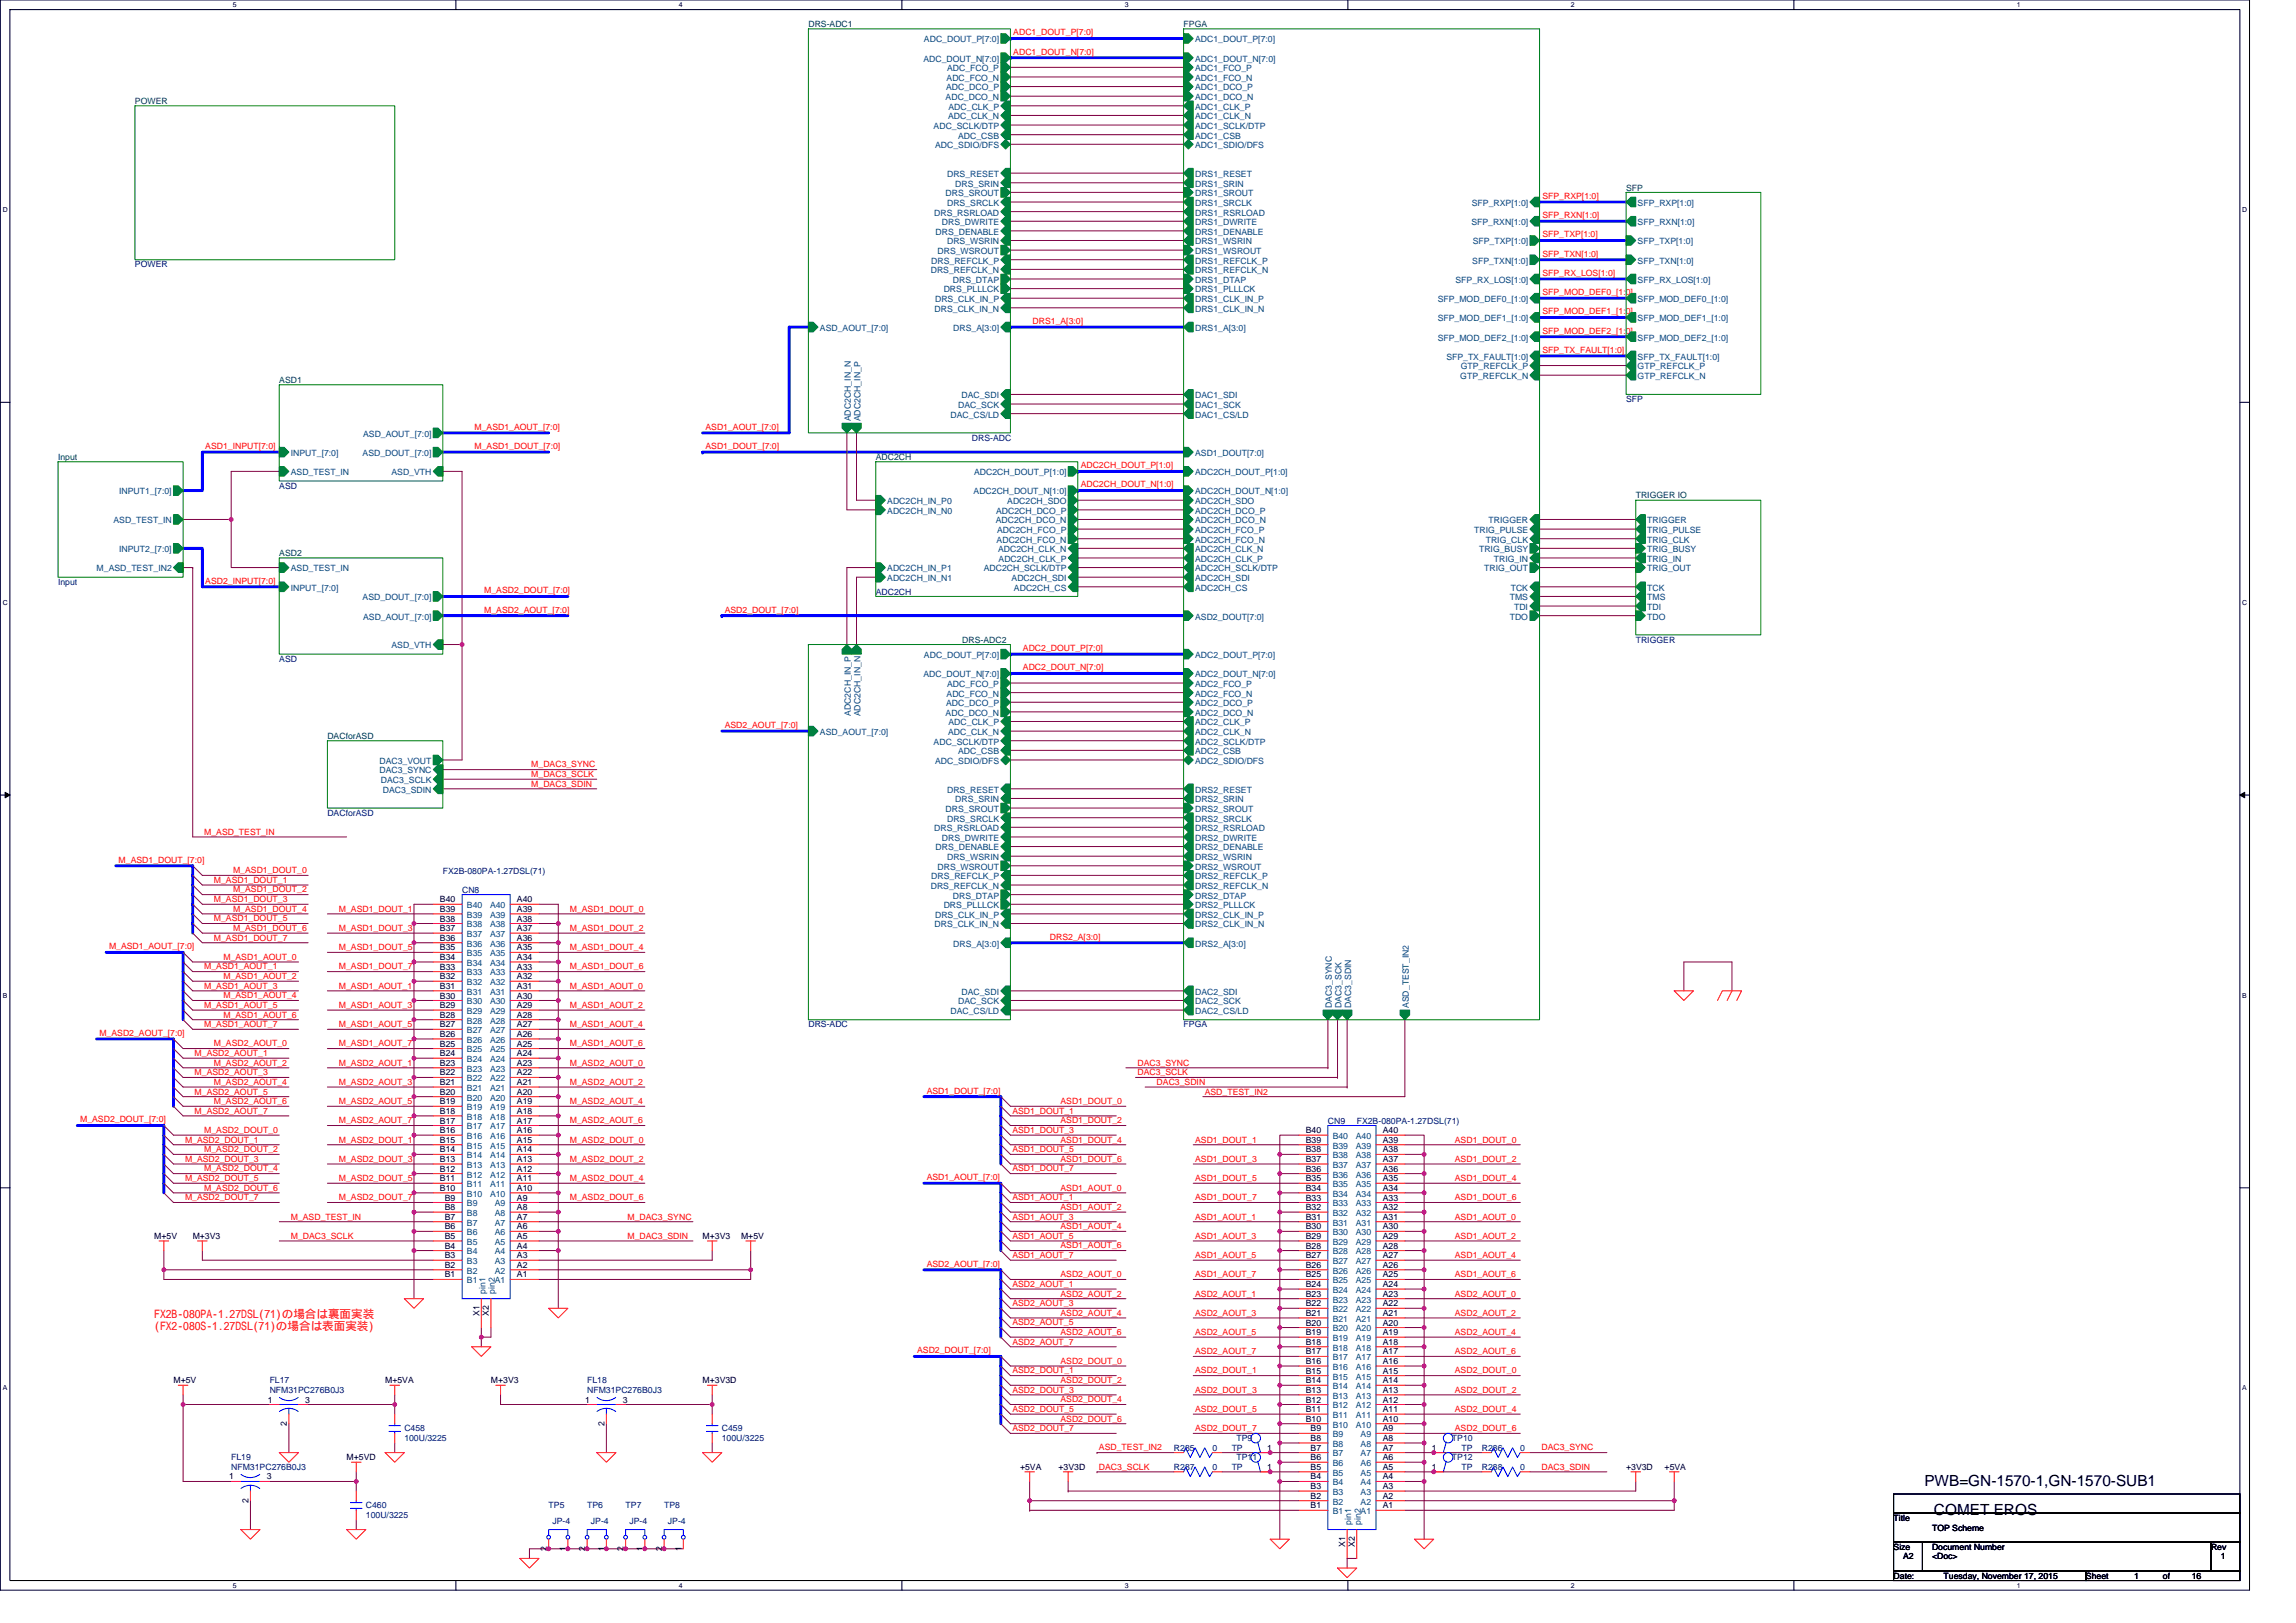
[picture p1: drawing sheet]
<svg xmlns="http://www.w3.org/2000/svg" width="297mm" height="210mm" viewBox="0 0 297 210" stroke-linecap="round" stroke-linejoin="round" font-family="sans-serif">
<defs><g id="words">
<g font-size="2">
<text x="249" y="192.2">PWB=GN-1570-1,GN-1570-SUB1</text>
<text x="250.2" y="196">COMET EROS</text>
</g>
<g font-size="1.5" fill="#f00">
<text x="20" y="170.5">FX2B-080PA-1.27DSL(71)の場合は裏面実装</text>
<text x="20" y="172">(FX2-080S-1.27DSL(71)の場合は表面実装)</text>
</g>
<g font-size="1.1" fill="#004040">
<text x="104.6" y="3.5">DRS-ADC1</text>
<text x="153.1" y="3.5">FPGA</text>
<text x="17.5" y="13.4">POWER</text>
<text x="210.4" y="24.7">SFP</text>
<text x="36.1" y="49.5">ASD1</text>
<text x="7.5" y="59.5">Input</text>
<text x="113.3" y="59.5">ADC2CH</text>
<text x="211.6" y="64.5">TRIGGER IO</text>
<text x="36.1" y="71.9">ASD2</text>
<text x="124.5" y="83.1">DRS-ADC2</text>
<text x="42.4" y="95.6">DACforASD</text>
</g>
<g font-size="1.1" fill="#004080">
<text x="119.5" y="5.5">ADC_DOUT_P[7:0]</text>
<text x="154.6" y="5.5">ADC1_DOUT_P[7:0]</text>
<text x="119.5" y="8">ADC_DOUT_N[7:0]</text>
<text x="122.4" y="11.7">ADC_DCO_P</text>
<text x="122.5" y="10.5">ADC_FCO_N</text>
<text x="122.5" y="9.2">ADC_FCO_P</text>
<text x="154.6" y="8">ADC1_DOUT_N[7:0]</text>
<text x="154.6" y="10.5">ADC1_FCO_N</text>
<text x="154.6" y="11.7">ADC1_DCO_P</text>
<text x="154.6" y="9.2">ADC1_FCO_P</text>
<text x="120.8" y="16.7">ADC_SCLK/DTP</text>
<text x="122.3" y="12.9">ADC_DCO_N</text>
<text x="122.7" y="15.4">ADC_CLK_N</text>
<text x="122.7" y="14.2">ADC_CLK_P</text>
<text x="124" y="17.9">ADC_CSB</text>
<text x="154.6" y="17.9">ADC1_CSB</text>
<text x="154.6" y="12.9">ADC1_DCO_N</text>
<text x="154.6" y="15.4">ADC1_CLK_N</text>
<text x="154.6" y="14.2">ADC1_CLK_P</text>
<text x="154.6" y="16.7">ADC1_SCLK/DTP</text>
<text x="121" y="19.2">ADC_SDIO/DFS</text>
<text x="122.5" y="22.9">DRS_RESET</text>
<text x="154.6" y="19.2">ADC1_SDIO/DFS</text>
<text x="154.6" y="22.9">DRS1_RESET</text>
<text x="120.9" y="27.9">DRS_RSRLOAD</text>
<text x="121.8" y="29.1">DRS_DWRITE</text>
<text x="122.3" y="25.4">DRS_SROUT</text>
<text x="122.5" y="26.6">DRS_SRCLK</text>
<text x="123.6" y="24.1">DRS_SRIN</text>
<text x="154.6" y="29.1">DRS1_DWRITE</text>
<text x="154.6" y="26.6">DRS1_SRCLK</text>
<text x="154.6" y="27.9">DRS1_RSRLOAD</text>
<text x="154.6" y="24.1">DRS1_SRIN</text>
<text x="154.6" y="25.4">DRS1_SROUT</text>
<text x="190.4" y="29.1">SFP_RXN[1:0]</text>
<text x="190.4" y="26.6">SFP_RXP[1:0]</text>
<text x="211.9" y="26.6">SFP_RXP[1:0]</text>
<text x="211.9" y="29.1">SFP_RXN[1:0]</text>
<text x="120.4" y="35.4">DRS_REFCLK_N</text>
<text x="120.5" y="34.1">DRS_REFCLK_P</text>
<text x="121" y="30.4">DRS_DENABLE</text>
<text x="121.3" y="32.9">DRS_WSROUT</text>
<text x="122.5" y="31.6">DRS_WSRIN</text>
<text x="154.6" y="32.9">DRS1_WSROUT</text>
<text x="154.6" y="34.1">DRS1_REFCLK_P</text>
<text x="154.6" y="31.6">DRS1_WSRIN</text>
<text x="154.6" y="30.4">DRS1_DENABLE</text>
<text x="154.6" y="35.4">DRS1_REFCLK_N</text>
<text x="190.5" y="34.1">SFP_TXN[1:0]</text>
<text x="190.5" y="31.6">SFP_TXP[1:0]</text>
<text x="211.9" y="31.6">SFP_TXP[1:0]</text>
<text x="211.9" y="34.1">SFP_TXN[1:0]</text>
<text x="120.9" y="40.3">DRS_CLK_IN_N</text>
<text x="121" y="39.1">DRS_CLK_IN_P</text>
<text x="122.1" y="37.8">DRS_PLLLCK</text>
<text x="123.3" y="36.6">DRS_DTAP</text>
<text x="154.6" y="36.6">DRS1_DTAP</text>
<text x="154.6" y="37.8">DRS1_PLLLCK</text>
<text x="154.6" y="40.3">DRS1_CLK_IN_N</text>
<text x="154.6" y="39.1">DRS1_CLK_IN_P</text>
<text x="186" y="39.1">SFP_MOD_DEF0_[1:0]</text>
<text x="186" y="41.6">SFP_MOD_DEF1_[1:0]</text>
<text x="188.3" y="36.6">SFP_RX_LOS[1:0]</text>
<text x="211.9" y="41.6">SFP_MOD_DEF1_[1:0]</text>
<text x="211.9" y="39.1">SFP_MOD_DEF0_[1:0]</text>
<text x="211.9" y="36.6">SFP_RX_LOS[1:0]</text>
<text x="106.1" y="42.8">ASD_AOUT_[7:0]</text>
<text x="123.3" y="42.8">DRS_A[3:0]</text>
<text x="154.6" y="42.8">DRS1_A[3:0]</text>
<text x="186" y="44.1">SFP_MOD_DEF2_[1:0]</text>
<text x="187.1" y="46.6">SFP_TX_FAULT[1:0]</text>
<text x="189" y="47.8">GTP_REFCLK_P</text>
<text x="211.9" y="47.8">GTP_REFCLK_P</text>
<text x="211.9" y="46.6">SFP_TX_FAULT[1:0]</text>
<text x="211.9" y="44.1">SFP_MOD_DEF2_[1:0]</text>
<text x="124" y="52.8">DAC_SCK</text>
<text x="124.4" y="51.5">DAC_SDI</text>
<text x="154.6" y="51.5">DAC1_SDI</text>
<text x="154.6" y="52.8">DAC1_SCK</text>
<text x="188.9" y="49">GTP_REFCLK_N</text>
<text x="211.9" y="49">GTP_REFCLK_N</text>
<text x="37.6" y="59">INPUT_[7:0]</text>
<text x="46.9" y="59">ASD_DOUT_[7:0]</text>
<text x="47" y="56.5">ASD_AOUT_[7:0]</text>
<text x="110.1" y="54.5" transform="rotate(-90 110.1 54.5)">ADC2CH_IN_N</text>
<text x="111.3" y="54.5" transform="rotate(-90 111.3 54.5)">ADC2CH_IN_P</text>
<text x="123" y="54">DAC_CS/LD</text>
<text x="154.6" y="59">ASD1_DOUT[7:0]</text>
<text x="154.6" y="54">DAC1_CS/LD</text>
<text x="15.4" y="64">INPUT1_[7:0]</text>
<text x="37.6" y="61.5">ASD_TEST_IN</text>
<text x="50.6" y="61.5">ASD_VTH</text>
<text x="114.8" y="65.2">ADC2CH_IN_P0</text>
<text x="126" y="64">ADC2CH_DOUT_N[1:0]</text>
<text x="126" y="61.5">ADC2CH_DOUT_P[1:0]</text>
<text x="130.3" y="65.2">ADC2CH_SDO</text>
<text x="154.6" y="61.5">ADC2CH_DOUT_P[1:0]</text>
<text x="154.6" y="64">ADC2CH_DOUT_N[1:0]</text>
<text x="154.6" y="65.2">ADC2CH_SDO</text>
<text x="14.7" y="67.7">ASD_TEST_IN</text>
<text x="15.4" y="71.4">INPUT2_[7:0]</text>
<text x="114.8" y="66.5">ADC2CH_IN_N0</text>
<text x="128.8" y="67.7">ADC2CH_DCO_N</text>
<text x="128.9" y="66.5">ADC2CH_DCO_P</text>
<text x="128.9" y="70.2">ADC2CH_FCO_N</text>
<text x="129" y="69">ADC2CH_FCO_P</text>
<text x="129.1" y="71.4">ADC2CH_CLK_N</text>
<text x="154.6" y="66.5">ADC2CH_DCO_P</text>
<text x="154.6" y="67.7">ADC2CH_DCO_N</text>
<text x="154.6" y="69">ADC2CH_FCO_P</text>
<text x="154.6" y="71.4">ADC2CH_CLK_N</text>
<text x="154.6" y="70.2">ADC2CH_FCO_N</text>
<text x="190.7" y="69">TRIG_PULSE</text>
<text x="191.4" y="71.4">TRIG_BUSY</text>
<text x="192.2" y="70.2">TRIG_CLK</text>
<text x="192.6" y="67.7">TRIGGER</text>
<text x="213.1" y="71.4">TRIG_BUSY</text>
<text x="213.1" y="69">TRIG_PULSE</text>
<text x="213.1" y="70.2">TRIG_CLK</text>
<text x="213.1" y="67.7">TRIGGER</text>
<text x="12.5" y="73.9">M_ASD_TEST_IN2</text>
<text x="37.6" y="76.4">INPUT_[7:0]</text>
<text x="37.6" y="73.9">ASD_TEST_IN</text>
<text x="46.9" y="77.7">ASD_DOUT_[7:0]</text>
<text x="114.8" y="73.9">ADC2CH_IN_P1</text>
<text x="114.8" y="75.2">ADC2CH_IN_N1</text>
<text x="127.3" y="73.9">ADC2CH_SCLK/DTP</text>
<text x="129.2" y="72.7">ADC2CH_CLK_P</text>
<text x="130.9" y="75.2">ADC2CH_SDI</text>
<text x="131.2" y="76.4">ADC2CH_CS</text>
<text x="154.6" y="73.9">ADC2CH_SCLK/DTP</text>
<text x="154.6" y="75.2">ADC2CH_SDI</text>
<text x="154.6" y="76.4">ADC2CH_CS</text>
<text x="154.6" y="72.7">ADC2CH_CLK_P</text>
<text x="192" y="73.9">TRIG_OUT</text>
<text x="193.3" y="72.7">TRIG_IN</text>
<text x="195.3" y="77.7">TMS</text>
<text x="195.4" y="76.4">TCK</text>
<text x="213.1" y="76.4">TCK</text>
<text x="213.1" y="77.7">TMS</text>
<text x="213.1" y="72.7">TRIG_IN</text>
<text x="213.1" y="73.9">TRIG_OUT</text>
<text x="47" y="80.2">ASD_AOUT_[7:0]</text>
<text x="50.6" y="83.9">ASD_VTH</text>
<text x="154.6" y="80.2">ASD2_DOUT[7:0]</text>
<text x="195.3" y="80.2">TDO</text>
<text x="195.9" y="78.9">TDI</text>
<text x="213.1" y="80.2">TDO</text>
<text x="213.1" y="78.9">TDI</text>
<text x="119.5" y="87.6">ADC_DOUT_N[7:0]</text>
<text x="119.5" y="85.1">ADC_DOUT_P[7:0]</text>
<text x="122.5" y="88.9">ADC_FCO_P</text>
<text x="154.6" y="85.1">ADC2_DOUT_P[7:0]</text>
<text x="154.6" y="87.6">ADC2_DOUT_N[7:0]</text>
<text x="154.6" y="88.9">ADC2_FCO_P</text>
<text x="106.1" y="95.1">ASD_AOUT_[7:0]</text>
<text x="110.1" y="92.6" transform="rotate(-90 110.1 92.6)">ADC2CH_IN_P</text>
<text x="111.3" y="92.7" transform="rotate(-90 111.3 92.7)">ADC2CH_IN_N</text>
<text x="122.3" y="92.6">ADC_DCO_N</text>
<text x="122.4" y="91.4">ADC_DCO_P</text>
<text x="122.5" y="90.1">ADC_FCO_N</text>
<text x="122.7" y="95.1">ADC_CLK_N</text>
<text x="122.7" y="93.8">ADC_CLK_P</text>
<text x="154.6" y="92.6">ADC2_DCO_N</text>
<text x="154.6" y="90.1">ADC2_FCO_N</text>
<text x="154.6" y="91.4">ADC2_DCO_P</text>
<text x="154.6" y="95.1">ADC2_CLK_N</text>
<text x="154.6" y="93.8">ADC2_CLK_P</text>
<text x="49.1" y="98.8">DAC3_VOUT</text>
<text x="49.1" y="100.1">DAC3_SYNC</text>
<text x="49.3" y="101.3">DAC3_SCLK</text>
<text x="120.8" y="96.3">ADC_SCLK/DTP</text>
<text x="121" y="98.8">ADC_SDIO/DFS</text>
<text x="124" y="97.6">ADC_CSB</text>
<text x="154.6" y="97.6">ADC2_CSB</text>
<text x="154.6" y="98.8">ADC2_SDIO/DFS</text>
<text x="154.6" y="96.3">ADC2_SCLK/DTP</text>
<text x="49.5" y="102.6">DAC3_SDIN</text>
<text x="120.9" y="107.5">DRS_RSRLOAD</text>
<text x="122.3" y="105">DRS_SROUT</text>
<text x="122.5" y="106.3">DRS_SRCLK</text>
<text x="122.5" y="102.6">DRS_RESET</text>
<text x="123.6" y="103.8">DRS_SRIN</text>
<text x="154.6" y="105">DRS2_SROUT</text>
<text x="154.6" y="106.3">DRS2_SRCLK</text>
<text x="154.6" y="107.5">DRS2_RSRLOAD</text>
<text x="154.6" y="103.8">DRS2_SRIN</text>
<text x="154.6" y="102.6">DRS2_RESET</text>
<text x="120.5" y="113.8">DRS_REFCLK_P</text>
<text x="121" y="110">DRS_DENABLE</text>
<text x="121.3" y="112.5">DRS_WSROUT</text>
<text x="121.8" y="108.8">DRS_DWRITE</text>
<text x="122.5" y="111.3">DRS_WSRIN</text>
<text x="154.6" y="112.5">DRS2_WSROUT</text>
<text x="154.6" y="113.8">DRS2_REFCLK_P</text>
<text x="154.6" y="108.8">DRS2_DWRITE</text>
<text x="154.6" y="110">DRS2_DENABLE</text>
<text x="154.6" y="111.3">DRS2_WSRIN</text>
<text x="60.4" y="120">B38</text>
<text x="60.4" y="118.7">B39</text>
<text x="60.4" y="117.5">B40</text>
<text x="63.4" y="120">A38</text>
<text x="63.4" y="118.7">A39</text>
<text x="63.4" y="117.5">A40</text>
<text x="120.4" y="115">DRS_REFCLK_N</text>
<text x="120.9" y="120">DRS_CLK_IN_N</text>
<text x="121" y="118.7">DRS_CLK_IN_P</text>
<text x="122.1" y="117.5">DRS_PLLLCK</text>
<text x="123.3" y="116.2">DRS_DTAP</text>
<text x="154.6" y="117.5">DRS2_PLLLCK</text>
<text x="154.6" y="115">DRS2_REFCLK_N</text>
<text x="154.6" y="116.2">DRS2_DTAP</text>
<text x="154.6" y="118.7">DRS2_CLK_IN_P</text>
<text x="154.6" y="120">DRS2_CLK_IN_N</text>
<text x="60.4" y="125">B34</text>
<text x="60.4" y="123.7">B35</text>
<text x="60.4" y="122.5">B36</text>
<text x="60.4" y="121.2">B37</text>
<text x="63.4" y="125">A34</text>
<text x="63.4" y="123.7">A35</text>
<text x="63.4" y="122.5">A36</text>
<text x="63.4" y="121.2">A37</text>
<text x="123.3" y="122.5">DRS_A[3:0]</text>
<text x="154.6" y="122.5">DRS2_A[3:0]</text>
<text x="60.4" y="131.2">B29</text>
<text x="60.4" y="129.9">B30</text>
<text x="60.4" y="128.7">B31</text>
<text x="60.4" y="127.5">B32</text>
<text x="60.4" y="126.2">B33</text>
<text x="63.4" y="131.2">A29</text>
<text x="63.4" y="129.9">A30</text>
<text x="63.4" y="128.7">A31</text>
<text x="63.4" y="127.5">A32</text>
<text x="63.4" y="126.2">A33</text>
<text x="123" y="131.2">DAC_CS/LD</text>
<text x="124" y="129.9">DAC_SCK</text>
<text x="124.4" y="128.7">DAC_SDI</text>
<text x="154.6" y="131.2">DAC2_CS/LD</text>
<text x="154.6" y="128.7">DAC2_SDI</text>
<text x="154.6" y="129.9">DAC2_SCK</text>
<text x="172.3" y="130.4" transform="rotate(-90 172.3 130.4)">DAC3_SYNC</text>
<text x="173.6" y="130.4" transform="rotate(-90 173.6 130.4)">DAC3_SCK</text>
<text x="174.8" y="130.4" transform="rotate(-90 174.8 130.4)">DAC3_SDIN</text>
<text x="182.3" y="130.4" transform="rotate(-90 182.3 130.4)">ASD_TEST_IN2</text>
<text x="60.4" y="137.4">B24</text>
<text x="60.4" y="136.2">B25</text>
<text x="60.4" y="134.9">B26</text>
<text x="60.4" y="133.7">B27</text>
<text x="60.4" y="132.4">B28</text>
<text x="63.4" y="137.4">A24</text>
<text x="63.4" y="136.2">A25</text>
<text x="63.4" y="134.9">A26</text>
<text x="63.4" y="133.7">A27</text>
<text x="63.4" y="132.4">A28</text>
<text x="60.4" y="143.6">B19</text>
<text x="60.4" y="142.4">B20</text>
<text x="60.4" y="141.1">B21</text>
<text x="60.4" y="139.9">B22</text>
<text x="60.4" y="138.7">B23</text>
<text x="63.4" y="143.6">A19</text>
<text x="63.4" y="142.4">A20</text>
<text x="63.4" y="141.1">A21</text>
<text x="63.4" y="139.9">A22</text>
<text x="63.4" y="138.7">A23</text>
<text x="60.4" y="149.9">B14</text>
<text x="60.4" y="148.6">B15</text>
<text x="60.4" y="147.4">B16</text>
<text x="60.4" y="146.1">B17</text>
<text x="60.4" y="144.9">B18</text>
<text x="63.4" y="149.9">A14</text>
<text x="63.4" y="148.6">A15</text>
<text x="63.4" y="147.4">A16</text>
<text x="63.4" y="146.1">A17</text>
<text x="63.4" y="144.9">A18</text>
<text x="172.4" y="149.9">B38</text>
<text x="172.4" y="148.6">B39</text>
<text x="172.4" y="147.4">B40</text>
<text x="175.4" y="149.9">A38</text>
<text x="175.4" y="148.6">A39</text>
<text x="175.4" y="147.4">A40</text>
<text x="60.4" y="154.8">B10</text>
<text x="60.4" y="153.6">B11</text>
<text x="60.4" y="152.3">B12</text>
<text x="60.4" y="151.1">B13</text>
<text x="63.4" y="154.8">A10</text>
<text x="63.4" y="153.6">A11</text>
<text x="63.4" y="152.3">A12</text>
<text x="63.4" y="151.1">A13</text>
<text x="172.4" y="154.8">B34</text>
<text x="172.4" y="153.6">B35</text>
<text x="172.4" y="152.3">B36</text>
<text x="172.4" y="151.1">B37</text>
<text x="175.4" y="154.8">A34</text>
<text x="175.4" y="153.6">A35</text>
<text x="175.4" y="152.3">A36</text>
<text x="175.4" y="151.1">A37</text>
<text x="60.4" y="161.1">B5</text>
<text x="60.4" y="159.8">B6</text>
<text x="60.4" y="158.6">B7</text>
<text x="60.4" y="157.3">B8</text>
<text x="60.4" y="156.1">B9</text>
<text x="64" y="161.1">A5</text>
<text x="64" y="159.8">A6</text>
<text x="64" y="158.6">A7</text>
<text x="64" y="157.3">A8</text>
<text x="64" y="156.1">A9</text>
<text x="172.4" y="161.1">B29</text>
<text x="172.4" y="159.8">B30</text>
<text x="172.4" y="158.6">B31</text>
<text x="172.4" y="157.3">B32</text>
<text x="172.4" y="156.1">B33</text>
<text x="175.4" y="161.1">A29</text>
<text x="175.4" y="159.8">A30</text>
<text x="175.4" y="158.6">A31</text>
<text x="175.4" y="157.3">A32</text>
<text x="175.4" y="156.1">A33</text>
<text x="60.4" y="166">B1</text>
<text x="60.4" y="164.8">B2</text>
<text x="60.4" y="163.5">B3</text>
<text x="60.4" y="162.3">B4</text>
<text x="62.8" y="167.4" transform="rotate(-90 62.8 167.4)">pin1</text>
<text x="64" y="166">A1</text>
<text x="64" y="164.8">A2</text>
<text x="64" y="163.5">A3</text>
<text x="64" y="162.3">A4</text>
<text x="64" y="167.4" transform="rotate(-90 64 167.4)">pin2</text>
<text x="172.4" y="167.3">B24</text>
<text x="172.4" y="166">B25</text>
<text x="172.4" y="164.8">B26</text>
<text x="172.4" y="163.5">B27</text>
<text x="172.4" y="162.3">B28</text>
<text x="175.4" y="167.3">A24</text>
<text x="175.4" y="166">A25</text>
<text x="175.4" y="164.8">A26</text>
<text x="175.4" y="163.5">A27</text>
<text x="175.4" y="162.3">A28</text>
<text x="172.4" y="173.5">B19</text>
<text x="172.4" y="172.3">B20</text>
<text x="172.4" y="171">B21</text>
<text x="172.4" y="169.8">B22</text>
<text x="172.4" y="168.5">B23</text>
<text x="175.4" y="173.5">A19</text>
<text x="175.4" y="172.3">A20</text>
<text x="175.4" y="171">A21</text>
<text x="175.4" y="169.8">A22</text>
<text x="175.4" y="168.5">A23</text>
<text x="172.4" y="179.7">B14</text>
<text x="172.4" y="178.5">B15</text>
<text x="172.4" y="177.2">B16</text>
<text x="172.4" y="176">B17</text>
<text x="172.4" y="174.7">B18</text>
<text x="175.4" y="179.7">A14</text>
<text x="175.4" y="178.5">A15</text>
<text x="175.4" y="177.2">A16</text>
<text x="175.4" y="176">A17</text>
<text x="175.4" y="174.7">A18</text>
<text x="172.4" y="185.9">B9</text>
<text x="172.4" y="184.7">B10</text>
<text x="172.4" y="183.5">B11</text>
<text x="172.4" y="182.2">B12</text>
<text x="172.4" y="181">B13</text>
<text x="175.4" y="184.7">A10</text>
<text x="175.4" y="183.5">A11</text>
<text x="175.4" y="182.2">A12</text>
<text x="175.4" y="181">A13</text>
<text x="176" y="185.9">A9</text>
<text x="172.4" y="190.9">B5</text>
<text x="172.4" y="189.7">B6</text>
<text x="172.4" y="188.4">B7</text>
<text x="172.4" y="187.2">B8</text>
<text x="176" y="190.9">A5</text>
<text x="176" y="189.7">A6</text>
<text x="176" y="188.4">A7</text>
<text x="176" y="187.2">A8</text>
<text x="172.4" y="195.9">B1</text>
<text x="172.4" y="194.7">B2</text>
<text x="172.4" y="193.4">B3</text>
<text x="172.4" y="192.2">B4</text>
<text x="174.8" y="197.3" transform="rotate(-90 174.8 197.3)">pin1</text>
<text x="176" y="195.9">A1</text>
<text x="176" y="194.7">A2</text>
<text x="176" y="193.4">A3</text>
<text x="176" y="192.2">A4</text>
<text x="176" y="197.3" transform="rotate(-90 176 197.3)">pin2</text>
</g>
<g font-size="1.1" fill="#f00">
<text x="131.1" y="4.6">ADC1_DOUT_P[7:0]</text>
<text x="131.1" y="7.1">ADC1_DOUT_N[7:0]</text>
<text x="199.5" y="25.7">SFP_RXP[1:0]</text>
<text x="199.5" y="28.2">SFP_RXN[1:0]</text>
<text x="199.5" y="30.7">SFP_TXP[1:0]</text>
<text x="199.5" y="33.2">SFP_TXN[1:0]</text>
<text x="199.5" y="35.7">SFP_RX_LOS[1:0]</text>
<text x="133.6" y="41.9">DRS1_A[3:0]</text>
<text x="199.5" y="38.2">SFP_MOD_DEF0_[1:0]</text>
<text x="199.5" y="40.7">SFP_MOD_DEF1_[1:0]</text>
<text x="199.5" y="43.2">SFP_MOD_DEF2_[1:0]</text>
<text x="199.5" y="45.6">SFP_TX_FAULT[1:0]</text>
<text x="26.6" y="58.1">ASD1_INPUT[7:0]</text>
<text x="61.4" y="55.6">M_ASD1_AOUT_[7:0]</text>
<text x="61.4" y="58.1">M_ASD1_DOUT_[7:0]</text>
<text x="91.3" y="55.6">ASD1_AOUT_[7:0]</text>
<text x="91.3" y="58.1">ASD1_DOUT_[7:0]</text>
<text x="139.8" y="60.6">ADC2CH_DOUT_P[1:0]</text>
<text x="139.8" y="63.1">ADC2CH_DOUT_N[1:0]</text>
<text x="26.6" y="75.5">ASD2_INPUT[7:0]</text>
<text x="62.6" y="76.8">M_ASD2_DOUT_[7:0]</text>
<text x="62.6" y="79.2">M_ASD2_AOUT_[7:0]</text>
<text x="93.8" y="79.2">ASD2_DOUT_[7:0]</text>
<text x="132.3" y="84.2">ADC2_DOUT_P[7:0]</text>
<text x="132.3" y="86.7">ADC2_DOUT_N[7:0]</text>
<text x="93.8" y="94.2">ASD2_AOUT_[7:0]</text>
<text x="68.7" y="100.5">M_DAC3_SCLK</text>
<text x="68.7" y="101.8">M_DAC3_SDIN</text>
<text x="68.7" y="99.3">M_DAC3_SYNC</text>
<text x="15.3" y="111.6">M_ASD1_DOUT_[7:0]</text>
<text x="26.4" y="108">M_ASD_TEST_IN</text>
<text x="30.2" y="113">M_ASD1_DOUT_0</text>
<text x="27.7" y="116.7">M_ASD1_DOUT_3</text>
<text x="27.7" y="119.2">M_ASD1_DOUT_5</text>
<text x="27.7" y="114.2">M_ASD1_DOUT_1</text>
<text x="30.2" y="115.5">M_ASD1_DOUT_2</text>
<text x="30.2" y="118">M_ASD1_DOUT_4</text>
<text x="43.8" y="118">M_ASD1_DOUT_1</text>
<text x="73.7" y="118">M_ASD1_DOUT_0</text>
<text x="14.1" y="122.8">M_ASD1_AOUT_[7:0]</text>
<text x="26.4" y="125.4">M_ASD1_AOUT_1</text>
<text x="27.7" y="121.7">M_ASD1_DOUT_7</text>
<text x="28.9" y="124.2">M_ASD1_AOUT_0</text>
<text x="30.2" y="120.4">M_ASD1_DOUT_6</text>
<text x="43.8" y="120.4">M_ASD1_DOUT_3</text>
<text x="43.8" y="125.4">M_ASD1_DOUT_7</text>
<text x="43.8" y="122.9">M_ASD1_DOUT_5</text>
<text x="73.7" y="120.4">M_ASD1_DOUT_2</text>
<text x="73.7" y="125.4">M_ASD1_DOUT_6</text>
<text x="73.7" y="122.9">M_ASD1_DOUT_4</text>
<text x="135.8" y="121.6">DRS2_A[3:0]</text>
<text x="26.4" y="130.4">M_ASD1_AOUT_5</text>
<text x="26.4" y="127.9">M_ASD1_AOUT_3</text>
<text x="28.9" y="126.7">M_ASD1_AOUT_2</text>
<text x="28.9" y="129.2">M_ASD1_AOUT_4</text>
<text x="28.9" y="131.6">M_ASD1_AOUT_6</text>
<text x="43.8" y="130.4">M_ASD1_AOUT_3</text>
<text x="43.8" y="127.9">M_ASD1_AOUT_1</text>
<text x="73.7" y="127.9">M_ASD1_AOUT_0</text>
<text x="73.7" y="130.4">M_ASD1_AOUT_2</text>
<text x="12.9" y="134">M_ASD2_AOUT_[7:0]</text>
<text x="25.2" y="136.6">M_ASD2_AOUT_1</text>
<text x="26.4" y="132.9">M_ASD1_AOUT_7</text>
<text x="27.7" y="135.4">M_ASD2_AOUT_0</text>
<text x="27.7" y="137.9">M_ASD2_AOUT_2</text>
<text x="43.8" y="137.9">M_ASD2_AOUT_1</text>
<text x="43.8" y="135.4">M_ASD1_AOUT_7</text>
<text x="43.8" y="132.9">M_ASD1_AOUT_5</text>
<text x="73.7" y="137.9">M_ASD2_AOUT_0</text>
<text x="73.7" y="132.9">M_ASD1_AOUT_4</text>
<text x="73.7" y="135.4">M_ASD1_AOUT_6</text>
<text x="147.1" y="137.9">DAC3_SYNC</text>
<text x="25.2" y="141.6">M_ASD2_AOUT_5</text>
<text x="25.2" y="139.1">M_ASD2_AOUT_3</text>
<text x="27.7" y="142.8">M_ASD2_AOUT_6</text>
<text x="27.7" y="140.4">M_ASD2_AOUT_4</text>
<text x="43.8" y="142.8">M_ASD2_AOUT_5</text>
<text x="43.8" y="140.4">M_ASD2_AOUT_3</text>
<text x="73.7" y="140.4">M_ASD2_AOUT_2</text>
<text x="73.7" y="142.8">M_ASD2_AOUT_4</text>
<text x="119.9" y="141.5">ASD1_DOUT_[7:0]</text>
<text x="137.2" y="142.8">ASD1_DOUT_0</text>
<text x="147.1" y="139.1">DAC3_SCLK</text>
<text x="149.6" y="140.4">DAC3_SDIN</text>
<text x="155.9" y="141.6">ASD_TEST_IN2</text>
<text x="10.4" y="145.2">M_ASD2_DOUT_[7:0]</text>
<text x="23.9" y="147.8">M_ASD2_DOUT_1</text>
<text x="25.2" y="144.1">M_ASD2_AOUT_7</text>
<text x="26.4" y="149.1">M_ASD2_DOUT_2</text>
<text x="26.4" y="146.6">M_ASD2_DOUT_0</text>
<text x="43.8" y="147.8">M_ASD2_DOUT_1</text>
<text x="43.8" y="145.3">M_ASD2_AOUT_7</text>
<text x="73.7" y="147.8">M_ASD2_DOUT_0</text>
<text x="73.7" y="145.3">M_ASD2_AOUT_6</text>
<text x="131" y="146.6">ASD1_DOUT_3</text>
<text x="131" y="149.1">ASD1_DOUT_5</text>
<text x="131" y="144.1">ASD1_DOUT_1</text>
<text x="137.2" y="145.3">ASD1_DOUT_2</text>
<text x="137.2" y="147.8">ASD1_DOUT_4</text>
<text x="154.6" y="147.8">ASD1_DOUT_1</text>
<text x="188.2" y="147.8">ASD1_DOUT_0</text>
<text x="23.9" y="155.3">M_ASD2_DOUT_7</text>
<text x="23.9" y="152.8">M_ASD2_DOUT_5</text>
<text x="23.9" y="150.3">M_ASD2_DOUT_3</text>
<text x="26.4" y="151.6">M_ASD2_DOUT_4</text>
<text x="26.4" y="154.1">M_ASD2_DOUT_6</text>
<text x="43.8" y="155.3">M_ASD2_DOUT_7</text>
<text x="43.8" y="152.8">M_ASD2_DOUT_5</text>
<text x="43.8" y="150.3">M_ASD2_DOUT_3</text>
<text x="73.7" y="150.3">M_ASD2_DOUT_2</text>
<text x="73.7" y="152.8">M_ASD2_DOUT_4</text>
<text x="73.7" y="155.3">M_ASD2_DOUT_6</text>
<text x="119.9" y="152.7">ASD1_AOUT_[7:0]</text>
<text x="131" y="155.3">ASD1_AOUT_1</text>
<text x="131" y="151.6">ASD1_DOUT_7</text>
<text x="137.2" y="150.3">ASD1_DOUT_6</text>
<text x="137.2" y="154.1">ASD1_AOUT_0</text>
<text x="154.6" y="150.3">ASD1_DOUT_3</text>
<text x="154.6" y="155.3">ASD1_DOUT_7</text>
<text x="154.6" y="152.8">ASD1_DOUT_5</text>
<text x="188.2" y="150.3">ASD1_DOUT_2</text>
<text x="188.2" y="155.3">ASD1_DOUT_6</text>
<text x="188.2" y="152.8">ASD1_DOUT_4</text>
<text x="37.6" y="157.8">M_ASD_TEST_IN</text>
<text x="37.6" y="160.3">M_DAC3_SCLK</text>
<text x="81.2" y="157.8">M_DAC3_SYNC</text>
<text x="81.2" y="160.3">M_DAC3_SDIN</text>
<text x="131" y="160.3">ASD1_AOUT_5</text>
<text x="131" y="157.8">ASD1_AOUT_3</text>
<text x="137.2" y="156.5">ASD1_AOUT_2</text>
<text x="137.2" y="159">ASD1_AOUT_4</text>
<text x="137.2" y="161.5">ASD1_AOUT_6</text>
<text x="154.6" y="160.3">ASD1_AOUT_3</text>
<text x="154.6" y="157.8">ASD1_AOUT_1</text>
<text x="188.2" y="157.8">ASD1_AOUT_0</text>
<text x="188.2" y="160.3">ASD1_AOUT_2</text>
<text x="119.9" y="163.9">ASD2_AOUT_[7:0]</text>
<text x="131" y="166.5">ASD2_AOUT_1</text>
<text x="131" y="162.8">ASD1_AOUT_7</text>
<text x="137.2" y="165.3">ASD2_AOUT_0</text>
<text x="137.2" y="167.7">ASD2_AOUT_2</text>
<text x="154.6" y="167.7">ASD2_AOUT_1</text>
<text x="154.6" y="165.3">ASD1_AOUT_7</text>
<text x="154.6" y="162.8">ASD1_AOUT_5</text>
<text x="188.2" y="167.7">ASD2_AOUT_0</text>
<text x="188.2" y="162.8">ASD1_AOUT_4</text>
<text x="188.2" y="165.3">ASD1_AOUT_6</text>
<text x="131" y="174">ASD2_AOUT_7</text>
<text x="131" y="171.5">ASD2_AOUT_5</text>
<text x="131" y="169">ASD2_AOUT_3</text>
<text x="137.2" y="172.7">ASD2_AOUT_6</text>
<text x="137.2" y="170.2">ASD2_AOUT_4</text>
<text x="154.6" y="172.7">ASD2_AOUT_5</text>
<text x="154.6" y="170.2">ASD2_AOUT_3</text>
<text x="188.2" y="170.2">ASD2_AOUT_2</text>
<text x="188.2" y="172.7">ASD2_AOUT_4</text>
<text x="118.7" y="175.1">ASD2_DOUT_[7:0]</text>
<text x="131" y="177.7">ASD2_DOUT_1</text>
<text x="137.2" y="178.9">ASD2_DOUT_2</text>
<text x="137.2" y="176.5">ASD2_DOUT_0</text>
<text x="154.6" y="177.7">ASD2_DOUT_1</text>
<text x="154.6" y="175.2">ASD2_AOUT_7</text>
<text x="188.2" y="177.7">ASD2_DOUT_0</text>
<text x="188.2" y="175.2">ASD2_AOUT_6</text>
<text x="131" y="185.2">ASD2_DOUT_7</text>
<text x="131" y="182.7">ASD2_DOUT_5</text>
<text x="131" y="180.2">ASD2_DOUT_3</text>
<text x="137.2" y="181.4">ASD2_DOUT_4</text>
<text x="137.2" y="183.9">ASD2_DOUT_6</text>
<text x="154.6" y="185.2">ASD2_DOUT_7</text>
<text x="154.6" y="182.7">ASD2_DOUT_5</text>
<text x="154.6" y="180.2">ASD2_DOUT_3</text>
<text x="188.2" y="180.2">ASD2_DOUT_2</text>
<text x="188.2" y="182.7">ASD2_DOUT_4</text>
<text x="188.2" y="185.2">ASD2_DOUT_6</text>
<text x="142.2" y="190.1">DAC3_SCLK</text>
<text x="142.2" y="187.7">ASD_TEST_IN2</text>
<text x="199.4" y="187.7">DAC3_SYNC</text>
<text x="199.4" y="190.1">DAC3_SDIN</text>
</g>
<g font-size="1.1" fill="#000080">
<text x="17.5" y="34.6">POWER</text>
<text x="210.4" y="52">SFP</text>
<text x="125.7" y="57">DRS-ADC</text>
<text x="36.1" y="63.2">ASD</text>
<text x="7.5" y="75.7">Input</text>
<text x="113.3" y="76.9">ADC2CH</text>
<text x="211.6" y="83.1">TRIGGER</text>
<text x="36.1" y="85.6">ASD</text>
<text x="42.4" y="105.5">DACforASD</text>
<text x="57.3" y="113">FX2B-080PA-1.27DSL(71)</text>
<text x="59.8" y="115.5">CN8</text>
<text x="104.6" y="132.9">DRS-ADC</text>
<text x="153.1" y="132.9">FPGA</text>
<text x="171.8" y="145.4">CN9</text>
<text x="175.5" y="145.4">FX2B-080PA-1.27DSL(71)</text>
<text x="34.9" y="179">FL17</text>
<text x="76" y="179">FL18</text>
<text x="34.9" y="180.2">NFM31PC276B0J3</text>
<text x="52.3" y="185.2">C458</text>
<text x="76" y="180.2">NFM31PC276B0J3</text>
<text x="93.4" y="185.2">C459</text>
<text x="29.9" y="188.9">FL19</text>
<text x="29.9" y="190.2">NFM31PC276B0J3</text>
<text x="52.3" y="186.4">100U/3225</text>
<text x="93.4" y="186.4">100U/3225</text>
<text x="151.9" y="190.2">R287</text>
<text x="151.9" y="187.7">R285</text>
<text x="156.9" y="190.2">0</text>
<text x="156.9" y="187.7">0</text>
<text x="159.3" y="187.7">TP</text>
<text x="159.3" y="190.2">TP</text>
<text x="160" y="186.4">TP9</text>
<text x="160" y="188.9">TP11</text>
<text x="187.8" y="186.4">TP10</text>
<text x="187.8" y="188.9">TP12</text>
<text x="189.1" y="187.7">TP</text>
<text x="189.1" y="190.2">TP</text>
<text x="191.7" y="187.7">R286</text>
<text x="191.7" y="190.2">R288</text>
<text x="196.7" y="187.7">0</text>
<text x="196.7" y="190.2">0</text>
<text x="47.3" y="195.2">C460</text>
<text x="47.3" y="196.4">100U/3225</text>
<text x="71" y="195.2">TP5</text>
<text x="71.5" y="197.2">JP-4</text>
<text x="76" y="195.2">TP6</text>
<text x="76.5" y="197.2">JP-4</text>
<text x="80.9" y="195.2">TP7</text>
<text x="81.4" y="197.2">JP-4</text>
<text x="85.9" y="195.2">TP8</text>
<text x="86.4" y="197.2">JP-4</text>
</g>
<g font-size="1.1">
<text x="56.9" y="119.2">B38</text>
<text x="56.9" y="118">B39</text>
<text x="56.9" y="116.7">B40</text>
<text x="66.9" y="119.2">A38</text>
<text x="66.9" y="118">A39</text>
<text x="66.9" y="116.7">A40</text>
<text x="56.9" y="125.5">B33</text>
<text x="56.9" y="124.2">B34</text>
<text x="56.9" y="123">B35</text>
<text x="56.9" y="121.7">B36</text>
<text x="56.9" y="120.5">B37</text>
<text x="66.9" y="125.5">A33</text>
<text x="66.9" y="124.2">A34</text>
<text x="66.9" y="123">A35</text>
<text x="66.9" y="121.7">A36</text>
<text x="66.9" y="120.5">A37</text>
<text x="56.9" y="131.7">B28</text>
<text x="56.9" y="130.4">B29</text>
<text x="56.9" y="129.2">B30</text>
<text x="56.9" y="127.9">B31</text>
<text x="56.9" y="126.7">B32</text>
<text x="66.9" y="131.7">A28</text>
<text x="66.9" y="130.4">A29</text>
<text x="66.9" y="129.2">A30</text>
<text x="66.9" y="127.9">A31</text>
<text x="66.9" y="126.7">A32</text>
<text x="56.9" y="137.9">B23</text>
<text x="56.9" y="136.7">B24</text>
<text x="56.9" y="135.4">B25</text>
<text x="56.9" y="134.2">B26</text>
<text x="56.9" y="132.9">B27</text>
<text x="66.9" y="137.9">A23</text>
<text x="66.9" y="136.7">A24</text>
<text x="66.9" y="135.4">A25</text>
<text x="66.9" y="134.2">A26</text>
<text x="66.9" y="132.9">A27</text>
<text x="56.9" y="142.9">B19</text>
<text x="56.9" y="141.6">B20</text>
<text x="56.9" y="140.4">B21</text>
<text x="56.9" y="139.1">B22</text>
<text x="66.9" y="142.9">A19</text>
<text x="66.9" y="141.6">A20</text>
<text x="66.9" y="140.4">A21</text>
<text x="66.9" y="139.1">A22</text>
<text x="56.9" y="149.1">B14</text>
<text x="56.9" y="147.9">B15</text>
<text x="56.9" y="146.6">B16</text>
<text x="56.9" y="145.4">B17</text>
<text x="56.9" y="144.1">B18</text>
<text x="66.9" y="149.1">A14</text>
<text x="66.9" y="147.9">A15</text>
<text x="66.9" y="146.6">A16</text>
<text x="66.9" y="145.4">A17</text>
<text x="66.9" y="144.1">A18</text>
<text x="168.9" y="149.1">B38</text>
<text x="168.9" y="147.9">B39</text>
<text x="168.9" y="146.6">B40</text>
<text x="178.9" y="149.1">A38</text>
<text x="178.9" y="147.9">A39</text>
<text x="178.9" y="146.6">A40</text>
<text x="56.9" y="154.1">B10</text>
<text x="56.9" y="152.8">B11</text>
<text x="56.9" y="151.6">B12</text>
<text x="56.9" y="150.3">B13</text>
<text x="57.5" y="155.3">B9</text>
<text x="66.9" y="155.3">A9</text>
<text x="66.9" y="154.1">A10</text>
<text x="66.9" y="152.8">A11</text>
<text x="66.9" y="151.6">A12</text>
<text x="66.9" y="150.3">A13</text>
<text x="168.9" y="155.3">B33</text>
<text x="168.9" y="154.1">B34</text>
<text x="168.9" y="152.8">B35</text>
<text x="168.9" y="151.6">B36</text>
<text x="168.9" y="150.3">B37</text>
<text x="178.9" y="155.3">A33</text>
<text x="178.9" y="154.1">A34</text>
<text x="178.9" y="152.8">A35</text>
<text x="178.9" y="151.6">A36</text>
<text x="178.9" y="150.3">A37</text>
<text x="20" y="160.3">M+5V</text>
<text x="24.9" y="160.3">M+3V3</text>
<text x="57.5" y="161.5">B4</text>
<text x="57.5" y="160.3">B5</text>
<text x="57.5" y="159.1">B6</text>
<text x="57.5" y="157.8">B7</text>
<text x="57.5" y="156.6">B8</text>
<text x="66.9" y="161.5">A4</text>
<text x="66.9" y="160.3">A5</text>
<text x="66.9" y="159.1">A6</text>
<text x="66.9" y="157.8">A7</text>
<text x="66.9" y="156.6">A8</text>
<text x="90.9" y="160.3">M+3V3</text>
<text x="95.9" y="160.3">M+5V</text>
<text x="168.9" y="161.5">B28</text>
<text x="168.9" y="160.3">B29</text>
<text x="168.9" y="159.1">B30</text>
<text x="168.9" y="157.8">B31</text>
<text x="168.9" y="156.6">B32</text>
<text x="178.9" y="161.5">A28</text>
<text x="178.9" y="160.3">A29</text>
<text x="178.9" y="159.1">A30</text>
<text x="178.9" y="157.8">A31</text>
<text x="178.9" y="156.6">A32</text>
<text x="57.5" y="165.3">B1</text>
<text x="57.5" y="164">B2</text>
<text x="57.5" y="162.8">B3</text>
<text x="66.9" y="165.3">A1</text>
<text x="66.9" y="164">A2</text>
<text x="66.9" y="162.8">A3</text>
<text x="168.9" y="167.8">B23</text>
<text x="168.9" y="166.5">B24</text>
<text x="168.9" y="165.3">B25</text>
<text x="168.9" y="164">B26</text>
<text x="168.9" y="162.8">B27</text>
<text x="178.9" y="167.8">A23</text>
<text x="178.9" y="166.5">A24</text>
<text x="178.9" y="165.3">A25</text>
<text x="178.9" y="164">A26</text>
<text x="178.9" y="162.8">A27</text>
<text x="62" y="170.3" transform="rotate(-90 62 170.3)">X1</text>
<text x="63.3" y="170.3" transform="rotate(-90 63.3 170.3)">X2</text>
<text x="168.9" y="174">B18</text>
<text x="168.9" y="172.7">B19</text>
<text x="168.9" y="171.5">B20</text>
<text x="168.9" y="170.3">B21</text>
<text x="168.9" y="169">B22</text>
<text x="178.9" y="174">A18</text>
<text x="178.9" y="172.7">A19</text>
<text x="178.9" y="171.5">A20</text>
<text x="178.9" y="170.3">A21</text>
<text x="178.9" y="169">A22</text>
<text x="22.4" y="179">M+5V</text>
<text x="49.8" y="179">M+5VA</text>
<text x="63.5" y="179">M+3V3</text>
<text x="90.9" y="179">M+3V3D</text>
<text x="168.9" y="179">B14</text>
<text x="168.9" y="177.7">B15</text>
<text x="168.9" y="176.5">B16</text>
<text x="168.9" y="175.2">B17</text>
<text x="178.9" y="179">A14</text>
<text x="178.9" y="177.7">A15</text>
<text x="178.9" y="176.5">A16</text>
<text x="178.9" y="175.2">A17</text>
<text x="34.6" y="181.5">1</text>
<text x="37.1" y="184.4" transform="rotate(-90 37.1 184.4)">2</text>
<text x="39.5" y="181.5">3</text>
<text x="75.7" y="181.5">1</text>
<text x="78.2" y="184.4" transform="rotate(-90 78.2 184.4)">2</text>
<text x="80.6" y="181.5">3</text>
<text x="168.9" y="183.9">B10</text>
<text x="168.9" y="182.7">B11</text>
<text x="168.9" y="181.5">B12</text>
<text x="168.9" y="180.2">B13</text>
<text x="169.6" y="185.2">B9</text>
<text x="178.9" y="185.2">A9</text>
<text x="178.9" y="183.9">A10</text>
<text x="178.9" y="182.7">A11</text>
<text x="178.9" y="181.5">A12</text>
<text x="178.9" y="180.2">A13</text>
<text x="29.7" y="191.4">1</text>
<text x="34.5" y="191.4">3</text>
<text x="44.8" y="188.9">M+5VD</text>
<text x="132" y="190.2">+5VA</text>
<text x="136.9" y="190.2">+3V3D</text>
<text x="164" y="187.7">1</text>
<text x="164" y="190.2">1</text>
<text x="169.6" y="191.4">B4</text>
<text x="169.6" y="190.2">B5</text>
<text x="169.6" y="188.9">B6</text>
<text x="169.6" y="187.7">B7</text>
<text x="169.6" y="186.4">B8</text>
<text x="178.9" y="191.4">A4</text>
<text x="178.9" y="190.2">A5</text>
<text x="178.9" y="188.9">A6</text>
<text x="178.9" y="187.7">A7</text>
<text x="178.9" y="186.4">A8</text>
<text x="185.2" y="187.7">1</text>
<text x="185.2" y="190.2">1</text>
<text x="210.4" y="190.2">+3V3D</text>
<text x="215.4" y="190.2">+5VA</text>
<text x="32.1" y="194.4" transform="rotate(-90 32.1 194.4)">2</text>
<text x="169.6" y="195.1">B1</text>
<text x="169.6" y="193.9">B2</text>
<text x="169.6" y="192.7">B3</text>
<text x="178.9" y="195.1">A1</text>
<text x="178.9" y="193.9">A2</text>
<text x="178.9" y="192.7">A3</text>
<text x="245" y="196.8">Title</text>
<text x="70.7" y="200.6" transform="rotate(-90 70.7 200.6)">2</text>
<text x="73.2" y="200.6" transform="rotate(-90 73.2 200.6)">1</text>
<text x="75.7" y="200.6" transform="rotate(-90 75.7 200.6)">2</text>
<text x="78.2" y="200.6" transform="rotate(-90 78.2 200.6)">1</text>
<text x="80.7" y="200.6" transform="rotate(-90 80.7 200.6)">2</text>
<text x="83.2" y="200.6" transform="rotate(-90 83.2 200.6)">1</text>
<text x="85.7" y="200.6" transform="rotate(-90 85.7 200.6)">2</text>
<text x="88.2" y="200.6" transform="rotate(-90 88.2 200.6)">1</text>
<text x="174" y="200.1" transform="rotate(-90 174 200.1)">X1</text>
<text x="175.3" y="200.1" transform="rotate(-90 175.3 200.1)">X2</text>
<text x="245" y="200.5">Size</text>
<text x="246.2" y="201.8">A2</text>
<text x="250" y="200.5">Document Number</text>
<text x="250" y="201.8">&lt;Doc&gt;</text>
<text x="250" y="198">TOP Scheme</text>
<text x="286" y="200.5">Rev</text>
<text x="287.3" y="201.8">1</text>
<text x="245" y="204.2">Date:</text>
<text x="251.4" y="204.2">Tuesday, November 17, 2015</text>
<text x="269.9" y="204.2">Sheet</text>
<text x="276.1" y="204.2">1</text>
<text x="279.8" y="204.2">of</text>
<text x="283.6" y="204.2">16</text>
</g>
<g font-size=".9">
<text x="30.1" y=".9">5</text>
<text x="87.8" y=".9">4</text>
<text x="145.5" y=".9">3</text>
<text x="203.2" y=".9">2</text>
<text x="260.9" y=".9">1</text>
<text x=".4" y="27.4">D</text>
<text x="290.1" y="27.4">D</text>
<text x=".4" y="78.3">C</text>
<text x="290.1" y="78.3">C</text>
<text x=".4" y="129.1">B</text>
<text x="290.1" y="129.1">B</text>
<text x=".4" y="179.9">A</text>
<text x="290.1" y="179.9">A</text>
<text x="30.1" y="205.4">5</text>
<text x="87.8" y="205.4">4</text>
<text x="145.5" y="205.4">3</text>
<text x="203.2" y="205.4">2</text>
<text x="260.9" y="205.4">1</text>
</g>
</g></defs>
<path d="M0 0h291v205.7h-291zM1.3 1.2h288.5v203.3h-288.5z" fill="none" stroke="#000" stroke-width=".13"/>
<g fill="#fff">
<path d="M30.1 .1h.5v1h-.5z"/>
<path d="M30.1 204.6h.5v1h-.5z"/>
</g>
<path d="M59 0v1.2M59 204.5v1.2" fill="none" stroke="#000" stroke-width=".13"/>
<g fill="#fff">
<path d="M87.8 .1h.5v1h-.5z"/>
<path d="M87.8 204.6h.5v1h-.5z"/>
</g>
<path d="M116.7 0v1.2M116.7 204.5v1.2" fill="none" stroke="#000" stroke-width=".13"/>
<g fill="#fff">
<path d="M145.5 .1h.5v1h-.5z"/>
<path d="M145.5 204.6h.5v1h-.5z"/>
</g>
<path d="M174.4 0v1.2M174.4 204.5v1.2" fill="none" stroke="#000" stroke-width=".13"/>
<g fill="#fff">
<path d="M203.2 .1h.5v1h-.5z"/>
<path d="M203.2 204.6h.5v1h-.5z"/>
</g>
<path d="M232.1 0v1.2M232.1 204.5v1.2" fill="none" stroke="#000" stroke-width=".13"/>
<g fill="#fff">
<path d="M260.9 .1h.5v1h-.5z"/>
<path d="M260.9 204.6h.5v1h-.5z"/>
<path d="M.4 26.6h.6v1h-.6z"/>
<path d="M290.1 26.6h.6v1h-.6z"/>
<path d="M.4 77.5h.6v.9h-.6z"/>
<path d="M290.1 77.5h.6v.9h-.6z"/>
</g>
<path d="M0 52.1h1.3M289.8 52.1h1.2" fill="none" stroke="#000" stroke-width=".13"/>
<g fill="#fff">
<path d="M.4 128.3h.5v1h-.5z"/>
<path d="M290.1 128.3h.6v1h-.6z"/>
</g>
<path d="M0 102.9h1.3M.7 102.5l.6 .4-.6 .3zM289.8 102.9l.6-.4v.7zM289.8 102.9h1.2" fill="none" stroke="#000" stroke-width=".13"/>
<path d="M.7 102.5l.6 .4-.6 .3zM289.8 102.9l.6-.4v.7z" fill="#000"/>
<g fill="#fff">
<path d="M.3 179.1h.6v1h-.6z"/>
<path d="M290.1 179.1h.6v1h-.6z"/>
</g>
<path d="M0 153.7h1.3M289.8 153.7h1.2" fill="none" stroke="#000" stroke-width=".13"/>
<path d="M29.9 61v6.2h-6.2" fill="none" stroke="#800040" stroke-width=".13"/>
<circle cx="29.9" cy="67.2" r=".24" fill="#f0f"/>
<circle cx="29.9" cy="67.2" r=".24" fill="none" stroke="#f0f" stroke-width=".13"/>
<path d="M29.9 61h6.2M29.9 67.2v6.2h6.2M57.3 61h2.5v22.4h-2.5M57.3 98.3h2.5" fill="none" stroke="#800040" stroke-width=".13"/>
<path d="M36.1 58.5h-9.9v5h-2.5M23.7 70.9h2.5v5h9.9" fill="none" stroke="#00f" stroke-width=".37"/>
<circle cx="59.8" cy="83.4" r=".24" fill="#f0f"/>
<circle cx="59.8" cy="83.4" r=".24" fill="none" stroke="#f0f" stroke-width=".13"/>
<path d="M90.9 58.5h62.2M90.9 56h11.2" fill="none" stroke="#00f" stroke-width=".37"/>
<circle cx="90.9" cy="58.5" r=".18" fill="#00f"/>
<path d="M130.7 51h22.4M130.7 52.3h22.4M130.7 53.5h22.4M130.7 51h.1M130.7 52.3h.1M130.7 53.5h.1M130.7 128.2h22.4M130.7 129.4h22.4M130.7 128.2h.1M130.7 129.4h.1" fill="none" stroke="#800040" stroke-width=".13"/>
<path d="M130.7 7.5h22.4" fill="none" stroke="#00f" stroke-width=".37"/>
<circle cx="130.7" cy="7.5" r=".18" fill="#00f"/>
<path d="M130.7 42.3h22.4" fill="none" stroke="#00f" stroke-width=".37"/>
<circle cx="130.7" cy="42.3" r=".18" fill="#00f"/>
<path d="M23.7 73.4h1.2M24.9 73.4h.1M24.9 73.4v34.9M224.1 128.2v-3.7h-6.3v3.7" fill="none" stroke="#800040" stroke-width=".13"/>
<path d="M130.7 5h22.4" fill="none" stroke="#00f" stroke-width=".37"/>
<circle cx="130.7" cy="5" r=".18" fill="#00f"/>
<path d="M199.2 26.1h11.2M199.2 28.6h11.2M199.2 31.1h11.2M199.2 33.6h11.2M104.6 42.3h-2.5v13.7M130.7 122h22.4" fill="none" stroke="#00f" stroke-width=".37"/>
<path d="M171.8 131.9v6.3M173 131.9v7.5M174.3 131.9v8.7M181.8 131.9v10" fill="none" stroke="#800040" stroke-width=".13"/>
<circle cx="130.7" cy="122" r=".18" fill="#00f"/>
<g fill="none" stroke="#800040" stroke-width=".13">
<path d="M130.7 8.7h22.4M130.7 10h22.4M130.7 11.2h22.4M130.7 12.4h22.4M130.7 13.7h22.4M130.7 14.9h22.4M130.7 16.2h22.4M130.7 17.4h22.4M130.7 18.7h22.4M130.7 8.7h.1M130.7 10h.1M130.7 11.2h.1"/>
<path d="M130.7 12.4h.1M130.7 13.7h.1M130.7 14.9h.1M130.7 16.2h.1M130.7 17.4h.1M130.7 18.7h.1M130.7 22.4h22.4M130.7 23.6h22.4M130.7 24.9h22.4M130.7 26.1h22.4M130.7 27.4h22.4M130.7 32.4h22.4"/>
<path d="M130.7 33.6h22.4M130.7 34.8h22.4M130.7 36.1h22.4M130.7 37.3h22.4M130.7 28.6h22.4M130.7 22.4h.1M130.7 23.6h.1M130.7 24.9h.1M130.7 26.1h.1M130.7 27.4h.1M130.7 32.4h.1M130.7 33.6h.1"/>
<path d="M130.7 34.8h.1M130.7 36.1h.1M130.7 37.3h.1M130.7 28.6h.1M139.4 64.7h13.7M139.4 66h13.7M139.4 68.5h13.7M139.4 69.7h13.7M139.4 70.9h13.7M139.4 72.2h13.7M139.4 73.4h13.7M139.4 74.7h13.7"/>
<path d="M139.4 75.9h13.7M139.4 64.7h.1M139.4 66h.1M139.4 68.5h.1M139.4 69.7h.1M139.4 70.9h.1M139.4 72.2h.1M139.4 73.4h.1M139.4 74.7h.1M139.4 75.9h.1M59.8 83.4v14.9M130.7 88.4h22.4"/>
<path d="M130.7 89.6h22.4M130.7 90.9h22.4M130.7 92.1h22.4M130.7 93.3h22.4M130.7 94.6h22.4M130.7 95.8h22.4M130.7 97.1h22.4M130.7 98.3h22.4M130.7 88.4h.1M130.7 89.6h.1M130.7 90.9h.1M130.7 92.1h.1"/>
<path d="M130.7 93.3h.1M130.7 94.6h.1M130.7 95.8h.1M130.7 97.1h.1M130.7 98.3h.1M130.7 102.1h22.4M130.7 103.3h22.4M130.7 104.5h22.4M130.7 105.8h22.4M130.7 107h22.4M130.7 108.3h22.4M130.7 109.5h22.4"/>
<path d="M130.7 110.8h22.4M130.7 112h22.4M130.7 113.3h22.4M130.7 114.5h22.4M130.7 115.7h22.4M130.7 117h22.4M130.7 102.1h.1M130.7 103.3h.1M130.7 104.5h.1M130.7 105.8h.1M130.7 107h.1M130.7 108.3h.1"/>
<path d="M130.7 109.5h.1M130.7 110.8h.1M130.7 112h.1M130.7 113.3h.1M130.7 114.5h.1M130.7 115.7h.1M130.7 117h.1M130.7 130.7h22.4M130.7 130.7h.1"/>
</g>
<path d="M130.7 84.6h22.4" fill="none" stroke="#00f" stroke-width=".37"/>
<circle cx="130.7" cy="84.6" r=".18" fill="#00f"/>
<path d="M130.7 87.1h22.4" fill="none" stroke="#00f" stroke-width=".37"/>
<circle cx="130.7" cy="87.1" r=".18" fill="#00f"/>
<path d="M109.6 56v10h3.7M110.8 56v8.7h2.5M113.3 73.4h-3.7v10M113.3 74.7h-2.5v8.7M139.4 67.2h13.7M139.4 67.2h.1" fill="none" stroke="#800040" stroke-width=".13"/>
<path d="M139.4 61h13.7" fill="none" stroke="#00f" stroke-width=".37"/>
<circle cx="139.4" cy="61" r=".18" fill="#00f"/>
<path d="M139.4 63.5h13.7" fill="none" stroke="#00f" stroke-width=".37"/>
<circle cx="139.4" cy="63.5" r=".18" fill="#00f"/>
<path d="M130.7 29.9h22.4M130.7 31.1h22.4M130.7 29.9h.1M130.7 31.1h.1" fill="none" stroke="#800040" stroke-width=".13"/>
<path d="M93.4 79.7h59.7" fill="none" stroke="#00f" stroke-width=".37"/>
<circle cx="93.4" cy="79.7" r=".18" fill="#00f"/>
<path d="M199.2 36.1h11.2M199.2 38.6h11.2M199.2 41.1h11.2M199.2 43.6h11.2M199.2 46.1h11.2M93.4 94.6h11.2" fill="none" stroke="#00f" stroke-width=".37"/>
<g fill="none" stroke="#800040" stroke-width=".13">
<path d="M130.7 39.8h22.4M130.7 38.6h22.4M130.7 39.8h.1M130.7 38.6h.1M199.2 47.3h11.2M199.2 48.5h11.2M199.2 67.2h12.4M199.2 68.5h12.4M199.2 69.7h12.4M199.2 70.9h12.4M199.2 72.2h12.4M199.2 73.4h12.4"/>
<path d="M199.2 75.9h12.4M199.2 77.2h12.4M199.2 78.4h12.4M199.2 79.7h12.4M130.7 118.2h22.4M130.7 119.5h22.4M130.7 118.2h.1M130.7 119.5h.1M53.6 129.4h2.4M53.6 131.9h2.4M53.6 134.4h2.4M36.1 158.1h19.9"/>
<path d="M69.7 158.1h20M36.1 160.6h19.9M69.7 160.6h20"/>
</g>
<circle cx="53.6" cy="134.4" r=".24" fill="#f0f"/>
<circle cx="53.6" cy="134.4" r=".24" fill="none" stroke="#f0f" stroke-width=".13"/>
<path d="M53.6 136.9h2.4" fill="none" stroke="#800040" stroke-width=".13"/>
<circle cx="53.6" cy="136.9" r=".24" fill="#f0f"/>
<circle cx="53.6" cy="136.9" r=".24" fill="none" stroke="#f0f" stroke-width=".13"/>
<path d="M53.6 139.4h2.4" fill="none" stroke="#800040" stroke-width=".13"/>
<circle cx="53.6" cy="139.4" r=".24" fill="#f0f"/>
<circle cx="53.6" cy="139.4" r=".24" fill="none" stroke="#f0f" stroke-width=".13"/>
<path d="M69.7 122h2.5M53.6 141.9h2.4M53.6 144.4h2.4" fill="none" stroke="#800040" stroke-width=".13"/>
<circle cx="72.2" cy="122" r=".24" fill="#f0f"/>
<circle cx="72.2" cy="122" r=".24" fill="none" stroke="#f0f" stroke-width=".13"/>
<path d="M72.2 122v2.5h-2.5" fill="none" stroke="#800040" stroke-width=".13"/>
<circle cx="72.2" cy="124.5" r=".24" fill="#f0f"/>
<circle cx="72.2" cy="124.5" r=".24" fill="none" stroke="#f0f" stroke-width=".13"/>
<path d="M69.7 126.9h2.5M72.2 124.5v2.4M72.2 126.9v2.5" fill="none" stroke="#800040" stroke-width=".13"/>
<circle cx="72.2" cy="126.9" r=".24" fill="#f0f"/>
<circle cx="72.2" cy="126.9" r=".24" fill="none" stroke="#f0f" stroke-width=".13"/>
<path d="M69.7 129.4h2.5v2.5" fill="none" stroke="#800040" stroke-width=".13"/>
<circle cx="72.2" cy="131.9" r=".24" fill="#f0f"/>
<circle cx="72.2" cy="131.9" r=".24" fill="none" stroke="#f0f" stroke-width=".13"/>
<circle cx="72.2" cy="129.4" r=".24" fill="#f0f"/>
<circle cx="72.2" cy="129.4" r=".24" fill="none" stroke="#f0f" stroke-width=".13"/>
<path d="M69.7 131.9h2.5v2.5h-2.5" fill="none" stroke="#800040" stroke-width=".13"/>
<circle cx="72.2" cy="134.4" r=".24" fill="#f0f"/>
<circle cx="72.2" cy="134.4" r=".24" fill="none" stroke="#f0f" stroke-width=".13"/>
<path d="M69.7 136.9h2.5M72.2 134.4v2.5M72.2 136.9v2.5" fill="none" stroke="#800040" stroke-width=".13"/>
<circle cx="72.2" cy="139.4" r=".24" fill="#f0f"/>
<circle cx="72.2" cy="139.4" r=".24" fill="none" stroke="#f0f" stroke-width=".13"/>
<circle cx="72.2" cy="136.9" r=".24" fill="#f0f"/>
<circle cx="72.2" cy="136.9" r=".24" fill="none" stroke="#f0f" stroke-width=".13"/>
<path d="M69.7 139.4h2.5v2.5M69.7 141.9h2.5M72.2 141.9v2.5" fill="none" stroke="#800040" stroke-width=".13"/>
<circle cx="72.2" cy="144.4" r=".24" fill="#f0f"/>
<circle cx="72.2" cy="144.4" r=".24" fill="none" stroke="#f0f" stroke-width=".13"/>
<circle cx="72.2" cy="141.9" r=".24" fill="#f0f"/>
<circle cx="72.2" cy="141.9" r=".24" fill="none" stroke="#f0f" stroke-width=".13"/>
<path d="M53.6 146.9h2.4" fill="none" stroke="#800040" stroke-width=".13"/>
<circle cx="53.6" cy="146.9" r=".24" fill="#f0f"/>
<circle cx="53.6" cy="146.9" r=".24" fill="none" stroke="#f0f" stroke-width=".13"/>
<path d="M69.7 144.4h2.5v2.5" fill="none" stroke="#800040" stroke-width=".13"/>
<circle cx="72.2" cy="146.9" r=".24" fill="#f0f"/>
<circle cx="72.2" cy="146.9" r=".24" fill="none" stroke="#f0f" stroke-width=".13"/>
<path d="M69.7 146.9h2.5v2.5h-2.5" fill="none" stroke="#800040" stroke-width=".13"/>
<circle cx="72.2" cy="149.3" r=".24" fill="#f0f"/>
<circle cx="72.2" cy="149.3" r=".24" fill="none" stroke="#f0f" stroke-width=".13"/>
<path d="M72.2 149.4v2.4h-2.5" fill="none" stroke="#800040" stroke-width=".13"/>
<circle cx="72.2" cy="151.8" r=".24" fill="#f0f"/>
<circle cx="72.2" cy="151.8" r=".24" fill="none" stroke="#f0f" stroke-width=".13"/>
<path d="M69.7 154.3h2.5M72.2 151.8v2.5M72.2 154.3v2.5" fill="none" stroke="#800040" stroke-width=".13"/>
<circle cx="72.2" cy="156.8" r=".24" fill="#f0f"/>
<circle cx="72.2" cy="156.8" r=".24" fill="none" stroke="#f0f" stroke-width=".13"/>
<circle cx="72.2" cy="154.3" r=".24" fill="#f0f"/>
<circle cx="72.2" cy="154.3" r=".24" fill="none" stroke="#f0f" stroke-width=".13"/>
<path d="M53.6 149.4h2.4M69.7 156.8h2.5v2.5h-2.5" fill="none" stroke="#800040" stroke-width=".13"/>
<circle cx="53.6" cy="149.3" r=".24" fill="#f0f"/>
<circle cx="53.6" cy="149.3" r=".24" fill="none" stroke="#f0f" stroke-width=".13"/>
<path d="M72.2 159.3v2.5" fill="none" stroke="#800040" stroke-width=".13"/>
<circle cx="72.2" cy="159.3" r=".24" fill="#f0f"/>
<circle cx="72.2" cy="159.3" r=".24" fill="none" stroke="#f0f" stroke-width=".13"/>
<path d="M69.7 164.3h27.4M69.7 161.8h2.5" fill="none" stroke="#800040" stroke-width=".13"/>
<circle cx="97.1" cy="164.3" r=".24" fill="#f0f"/>
<circle cx="97.1" cy="164.3" r=".24" fill="none" stroke="#f0f" stroke-width=".13"/>
<path d="M53.6 151.8h2.4M69.7 165.5h27.4" fill="none" stroke="#800040" stroke-width=".13"/>
<circle cx="53.6" cy="151.8" r=".24" fill="#f0f"/>
<circle cx="53.6" cy="151.8" r=".24" fill="none" stroke="#f0f" stroke-width=".13"/>
<path d="M42.4 120.7h13.6M53.6 154.3h2.4M53.6 156.8h2.4M53.6 159.3h2.4M21.2 165.5h34.8M26.2 161.8v1.2" fill="none" stroke="#800040" stroke-width=".13"/>
<circle cx="53.6" cy="159.3" r=".24" fill="#f0f"/>
<circle cx="53.6" cy="159.3" r=".24" fill="none" stroke="#f0f" stroke-width=".13"/>
<path d="M53.6 159.3v2.5h2.4" fill="none" stroke="#800040" stroke-width=".13"/>
<circle cx="53.6" cy="161.8" r=".24" fill="#f0f"/>
<circle cx="53.6" cy="161.8" r=".24" fill="none" stroke="#f0f" stroke-width=".13"/>
<path d="M42.4 155.6h13.6M53.6 154.3v5" fill="none" stroke="#800040" stroke-width=".13"/>
<circle cx="53.6" cy="156.8" r=".24" fill="#f0f"/>
<circle cx="53.6" cy="156.8" r=".24" fill="none" stroke="#f0f" stroke-width=".13"/>
<circle cx="53.6" cy="154.3" r=".24" fill="#f0f"/>
<circle cx="53.6" cy="154.3" r=".24" fill="none" stroke="#f0f" stroke-width=".13"/>
<path d="M42.4 153.1h13.6M42.4 150.6h13.6M42.4 148.1h13.6M42.4 145.6h13.6M42.4 143.1h13.6M53.6 141.9v12.4" fill="none" stroke="#800040" stroke-width=".13"/>
<circle cx="53.6" cy="144.4" r=".24" fill="#f0f"/>
<circle cx="53.6" cy="144.4" r=".24" fill="none" stroke="#f0f" stroke-width=".13"/>
<circle cx="53.6" cy="141.9" r=".24" fill="#f0f"/>
<circle cx="53.6" cy="141.9" r=".24" fill="none" stroke="#f0f" stroke-width=".13"/>
<path d="M42.4 138.2h13.6M42.4 135.7h13.6M42.4 133.2h13.6M42.4 130.7h13.6M53.6 129.4v12.5M42.4 140.6h13.6" fill="none" stroke="#800040" stroke-width=".13"/>
<circle cx="53.6" cy="131.9" r=".24" fill="#f0f"/>
<circle cx="53.6" cy="131.9" r=".24" fill="none" stroke="#f0f" stroke-width=".13"/>
<circle cx="53.6" cy="129.4" r=".24" fill="#f0f"/>
<circle cx="53.6" cy="129.4" r=".24" fill="none" stroke="#f0f" stroke-width=".13"/>
<path d="M56 119.5h-2.4v2.5M42.4 128.2h13.6" fill="none" stroke="#800040" stroke-width=".13"/>
<circle cx="53.6" cy="119.5" r=".24" fill="#f0f"/>
<circle cx="53.6" cy="119.5" r=".24" fill="none" stroke="#f0f" stroke-width=".13"/>
<path d="M69.7 119.5h2.5v2.5M42.4 125.7h13.6M42.4 123.2h13.6M53.6 122v7.4M72.2 161.8v7.5" fill="none" stroke="#800040" stroke-width=".13"/>
<circle cx="72.2" cy="161.8" r=".24" fill="#f0f"/>
<circle cx="72.2" cy="161.8" r=".24" fill="none" stroke="#f0f" stroke-width=".13"/>
<path d="M69.7 117h2.5v2.5M26.2 163h29.8M92.1 161.8v1.2h-22.4" fill="none" stroke="#800040" stroke-width=".13"/>
<circle cx="72.2" cy="119.5" r=".24" fill="#f0f"/>
<circle cx="72.2" cy="119.5" r=".24" fill="none" stroke="#f0f" stroke-width=".13"/>
<g fill="none" stroke="#800040" stroke-width=".13">
<path d="M42.4 118.2h13.6M56 117h-2.4v2.5M69.7 118.2h13.7M53.6 122h2.4M69.7 120.7h13.7M69.7 125.7h13.7M69.7 123.2h13.7M69.7 138.2h13.7M69.7 128.2h13.7M69.7 130.7h13.7M69.7 133.2h13.7M69.7 135.7h13.7"/>
<path d="M69.7 150.6h13.7M69.7 153.1h13.7M69.7 148.1h13.7M69.7 140.6h13.7M69.7 145.6h13.7M69.7 143.1h13.7M69.7 155.6h13.7M21.2 161.8v2.5M21.2 164.3v1.2M21.2 164.3h34.8M53.6 161.8v6.2M97.1 164.3v1.2"/>
</g>
<circle cx="21.2" cy="164.3" r=".24" fill="#f0f" stroke="#f0f" stroke-width=".13"/>
<circle cx="53.6" cy="122" r=".24" fill="#f0f"/>
<circle cx="53.6" cy="122" r=".24" fill="none" stroke="#f0f" stroke-width=".13"/>
<path d="M53.6 124.5h2.4" fill="none" stroke="#800040" stroke-width=".13"/>
<circle cx="53.6" cy="124.5" r=".24" fill="#f0f"/>
<circle cx="53.6" cy="124.5" r=".24" fill="none" stroke="#f0f" stroke-width=".13"/>
<path d="M53.6 126.9h2.4" fill="none" stroke="#800040" stroke-width=".13"/>
<circle cx="53.6" cy="126.9" r=".24" fill="#f0f"/>
<circle cx="53.6" cy="126.9" r=".24" fill="none" stroke="#f0f" stroke-width=".13"/>
<path d="M165.6 159.3h2.5" fill="none" stroke="#800040" stroke-width=".13"/>
<circle cx="165.6" cy="159.3" r=".24" fill="#f0f"/>
<circle cx="165.6" cy="159.3" r=".24" fill="none" stroke="#f0f" stroke-width=".13"/>
<path d="M165.6 161.8h2.5M158.1 187.9h6.2M158.1 190.4h6.2" fill="none" stroke="#800040" stroke-width=".13"/>
<circle cx="165.6" cy="161.8" r=".24" fill="#f0f"/>
<circle cx="165.6" cy="161.8" r=".24" fill="none" stroke="#f0f" stroke-width=".13"/>
<path d="M165.6 164.3h2.5M197.9 187.9h10M197.9 190.4h10" fill="none" stroke="#800040" stroke-width=".13"/>
<circle cx="165.6" cy="164.3" r=".24" fill="#f0f"/>
<circle cx="165.6" cy="164.3" r=".24" fill="none" stroke="#f0f" stroke-width=".13"/>
<path d="M165.6 166.8h2.5M165.6 169.3h2.5M164.3 187.9h3.8M185.5 187.9h6.2M185.5 190.4h6.2" fill="none" stroke="#800040" stroke-width=".13"/>
<circle cx="164.3" cy="187.9" r=".24" fill="#f0f"/>
<circle cx="164.3" cy="187.9" r=".24" fill="none" stroke="#f0f" stroke-width=".13"/>
<path d="M164.3 190.4h3.8" fill="none" stroke="#800040" stroke-width=".13"/>
<circle cx="164.3" cy="190.4" r=".24" fill="#f0f"/>
<circle cx="164.3" cy="190.4" r=".24" fill="none" stroke="#f0f" stroke-width=".13"/>
<path d="M181.8 151.8h2.4M165.6 171.8h2.5M165.6 174.2h2.5" fill="none" stroke="#800040" stroke-width=".13"/>
<circle cx="184.2" cy="151.8" r=".24" fill="#f0f"/>
<circle cx="184.2" cy="151.8" r=".24" fill="none" stroke="#f0f" stroke-width=".13"/>
<path d="M184.2 151.8v2.5h-2.4M184.2 154.3v2.5" fill="none" stroke="#800040" stroke-width=".13"/>
<circle cx="184.2" cy="154.3" r=".24" fill="#f0f"/>
<circle cx="184.2" cy="154.3" r=".24" fill="none" stroke="#f0f" stroke-width=".13"/>
<circle cx="184.2" cy="156.8" r=".24" fill="#f0f"/>
<circle cx="184.2" cy="156.8" r=".24" fill="none" stroke="#f0f" stroke-width=".13"/>
<path d="M181.8 156.8h2.4v2.5h-2.4" fill="none" stroke="#800040" stroke-width=".13"/>
<circle cx="184.2" cy="159.3" r=".24" fill="#f0f"/>
<circle cx="184.2" cy="159.3" r=".24" fill="none" stroke="#f0f" stroke-width=".13"/>
<path d="M184.2 159.3v2.5h-2.4" fill="none" stroke="#800040" stroke-width=".13"/>
<circle cx="184.2" cy="161.8" r=".24" fill="#f0f"/>
<circle cx="184.2" cy="161.8" r=".24" fill="none" stroke="#f0f" stroke-width=".13"/>
<path d="M184.2 161.8v2.5h-2.4" fill="none" stroke="#800040" stroke-width=".13"/>
<circle cx="184.2" cy="164.3" r=".24" fill="#f0f"/>
<circle cx="184.2" cy="164.3" r=".24" fill="none" stroke="#f0f" stroke-width=".13"/>
<path d="M184.2 164.3v2.5h-2.4" fill="none" stroke="#800040" stroke-width=".13"/>
<circle cx="184.2" cy="166.8" r=".24" fill="#f0f"/>
<circle cx="184.2" cy="166.8" r=".24" fill="none" stroke="#f0f" stroke-width=".13"/>
<path d="M184.2 166.8v2.5h-2.4" fill="none" stroke="#800040" stroke-width=".13"/>
<circle cx="184.2" cy="169.3" r=".24" fill="#f0f"/>
<circle cx="184.2" cy="169.3" r=".24" fill="none" stroke="#f0f" stroke-width=".13"/>
<path d="M184.2 169.3v2.5h-2.4" fill="none" stroke="#800040" stroke-width=".13"/>
<circle cx="184.2" cy="171.8" r=".24" fill="#f0f"/>
<circle cx="184.2" cy="171.8" r=".24" fill="none" stroke="#f0f" stroke-width=".13"/>
<path d="M165.6 176.7h2.5M184.2 171.8v2.4" fill="none" stroke="#800040" stroke-width=".13"/>
<circle cx="165.6" cy="176.7" r=".24" fill="#f0f"/>
<circle cx="165.6" cy="176.7" r=".24" fill="none" stroke="#f0f" stroke-width=".13"/>
<path d="M181.8 174.2h2.4" fill="none" stroke="#800040" stroke-width=".13"/>
<circle cx="184.2" cy="174.2" r=".24" fill="#f0f"/>
<circle cx="184.2" cy="174.2" r=".24" fill="none" stroke="#f0f" stroke-width=".13"/>
<path d="M184.2 174.2v2.5h-2.4" fill="none" stroke="#800040" stroke-width=".13"/>
<circle cx="184.2" cy="176.7" r=".24" fill="#f0f"/>
<circle cx="184.2" cy="176.7" r=".24" fill="none" stroke="#f0f" stroke-width=".13"/>
<path d="M184.2 176.7v2.5h-2.4M184.2 179.2v2.5" fill="none" stroke="#800040" stroke-width=".13"/>
<circle cx="184.2" cy="179.2" r=".24" fill="#f0f"/>
<circle cx="184.2" cy="179.2" r=".24" fill="none" stroke="#f0f" stroke-width=".13"/>
<path d="M181.8 181.7h2.4" fill="none" stroke="#800040" stroke-width=".13"/>
<circle cx="184.2" cy="181.7" r=".24" fill="#f0f"/>
<circle cx="184.2" cy="181.7" r=".24" fill="none" stroke="#f0f" stroke-width=".13"/>
<path d="M184.2 181.7v2.5h-2.4" fill="none" stroke="#800040" stroke-width=".13"/>
<circle cx="184.2" cy="184.2" r=".24" fill="#f0f"/>
<circle cx="184.2" cy="184.2" r=".24" fill="none" stroke="#f0f" stroke-width=".13"/>
<path d="M184.2 184.2v2.5h-2.4" fill="none" stroke="#800040" stroke-width=".13"/>
<circle cx="184.2" cy="186.7" r=".24" fill="#f0f"/>
<circle cx="184.2" cy="186.7" r=".24" fill="none" stroke="#f0f" stroke-width=".13"/>
<path d="M184.2 186.7v2.5h-2.4" fill="none" stroke="#800040" stroke-width=".13"/>
<circle cx="184.2" cy="189.2" r=".24" fill="#f0f"/>
<circle cx="184.2" cy="189.2" r=".24" fill="none" stroke="#f0f" stroke-width=".13"/>
<path d="M165.6 179.2h2.5M184.2 189.2v2.5h-2.4" fill="none" stroke="#800040" stroke-width=".13"/>
<circle cx="184.2" cy="191.7" r=".24" fill="#f0f"/>
<circle cx="184.2" cy="191.7" r=".24" fill="none" stroke="#f0f" stroke-width=".13"/>
<path d="M181.8 194.2h34.8" fill="none" stroke="#800040" stroke-width=".13"/>
<circle cx="216.6" cy="194.2" r=".24" fill="#f0f"/>
<circle cx="216.6" cy="194.2" r=".24" fill="none" stroke="#f0f" stroke-width=".13"/>
<path d="M154.4 150.6h13.7M133.2 195.4h.1M133.2 195.4h34.9M138.2 191.7v1.2M141.9 190.4h10M141.9 190.4h.1M165.6 181.7h2.5M165.6 184.2h2.5M165.6 186.7h2.5M168.1 189.2h-2.5v2.5M181.8 195.4h34.8" fill="none" stroke="#800040" stroke-width=".13"/>
<circle cx="165.6" cy="189.2" r=".24" fill="#f0f"/>
<circle cx="165.6" cy="189.2" r=".24" fill="none" stroke="#f0f" stroke-width=".13"/>
<path d="M141.9 187.9h10M141.9 187.9h.1M154.4 185.4h13.7M165.6 191.7h2.5M165.6 184.2v5" fill="none" stroke="#800040" stroke-width=".13"/>
<circle cx="165.6" cy="186.7" r=".24" fill="#f0f"/>
<circle cx="165.6" cy="186.7" r=".24" fill="none" stroke="#f0f" stroke-width=".13"/>
<path d="M154.4 183h13.7M165.6 181.7v2.5" fill="none" stroke="#800040" stroke-width=".13"/>
<circle cx="165.6" cy="184.2" r=".24" fill="#f0f"/>
<circle cx="165.6" cy="184.2" r=".24" fill="none" stroke="#f0f" stroke-width=".13"/>
<path d="M165.6 179.2v2.5M154.4 180.5h13.7" fill="none" stroke="#800040" stroke-width=".13"/>
<circle cx="165.6" cy="179.2" r=".24" fill="#f0f"/>
<circle cx="165.6" cy="179.2" r=".24" fill="none" stroke="#f0f" stroke-width=".13"/>
<circle cx="165.6" cy="181.7" r=".24" fill="#f0f"/>
<circle cx="165.6" cy="181.7" r=".24" fill="none" stroke="#f0f" stroke-width=".13"/>
<path d="M154.4 178h13.7M154.4 175.5h13.7M154.4 173h13.7M165.6 171.8v7.4" fill="none" stroke="#800040" stroke-width=".13"/>
<circle cx="165.6" cy="171.8" r=".24" fill="#f0f"/>
<circle cx="165.6" cy="171.8" r=".24" fill="none" stroke="#f0f" stroke-width=".13"/>
<circle cx="165.6" cy="174.2" r=".24" fill="#f0f"/>
<circle cx="165.6" cy="174.2" r=".24" fill="none" stroke="#f0f" stroke-width=".13"/>
<path d="M154.4 170.5h13.7M154.4 168h13.7M165.6 166.8v5" fill="none" stroke="#800040" stroke-width=".13"/>
<circle cx="165.6" cy="166.8" r=".24" fill="#f0f"/>
<circle cx="165.6" cy="166.8" r=".24" fill="none" stroke="#f0f" stroke-width=".13"/>
<circle cx="165.6" cy="169.3" r=".24" fill="#f0f"/>
<circle cx="165.6" cy="169.3" r=".24" fill="none" stroke="#f0f" stroke-width=".13"/>
<path d="M165.6 159.3v7.5M165.6 149.4v2.4M154.4 165.5h13.7M154.4 163h13.7M154.4 160.6h13.7" fill="none" stroke="#800040" stroke-width=".13"/>
<circle cx="165.6" cy="149.3" r=".24" fill="#f0f"/>
<circle cx="165.6" cy="149.3" r=".24" fill="none" stroke="#f0f" stroke-width=".13"/>
<circle cx="165.6" cy="151.8" r=".24" fill="#f0f"/>
<circle cx="165.6" cy="151.8" r=".24" fill="none" stroke="#f0f" stroke-width=".13"/>
<path d="M154.4 158.1h13.7M165.6 149.4h2.5M165.6 156.8v2.5M181.8 149.4h2.4v2.4" fill="none" stroke="#800040" stroke-width=".13"/>
<circle cx="184.2" cy="149.3" r=".24" fill="#f0f"/>
<circle cx="184.2" cy="149.3" r=".24" fill="none" stroke="#f0f" stroke-width=".13"/>
<path d="M154.4 155.6h13.7M165.6 154.3v2.5" fill="none" stroke="#800040" stroke-width=".13"/>
<circle cx="165.6" cy="154.3" r=".24" fill="#f0f"/>
<circle cx="165.6" cy="154.3" r=".24" fill="none" stroke="#f0f" stroke-width=".13"/>
<circle cx="165.6" cy="156.8" r=".24" fill="#f0f"/>
<circle cx="165.6" cy="156.8" r=".24" fill="none" stroke="#f0f" stroke-width=".13"/>
<path d="M154.4 153.1h13.7M165.6 151.8v2.5M181.8 146.9h2.4v2.5M181.8 148.1h14.9M181.8 150.6h14.9M181.8 155.6h14.9M138.2 192.9h.1M138.2 192.9h29.9M181.8 180.5h14.9M181.8 187.9h3.7M184.2 191.7v7.4M211.6 191.7v1.2h-29.8" fill="none" stroke="#800040" stroke-width=".13"/>
<circle cx="185.5" cy="187.9" r=".24" fill="#f0f"/>
<circle cx="185.5" cy="187.9" r=".24" fill="none" stroke="#f0f" stroke-width=".13"/>
<path d="M181.8 190.4h3.7" fill="none" stroke="#800040" stroke-width=".13"/>
<circle cx="185.5" cy="190.4" r=".24" fill="#f0f"/>
<circle cx="185.5" cy="190.4" r=".24" fill="none" stroke="#f0f" stroke-width=".13"/>
<g fill="none" stroke="#800040" stroke-width=".13">
<path d="M154.4 148.1h13.7M181.8 153.1h14.9M181.8 158.1h14.9M181.8 178h14.9M181.8 168h14.9M181.8 170.5h14.9M181.8 175.5h14.9M181.8 173h14.9M181.8 160.6h14.9M181.8 163h14.9M181.8 165.5h14.9M133.2 191.7v2.5"/>
<path d="M133.2 194.2v1.2M133.2 194.2h.1M133.2 194.2h34.9M181.8 183h14.9M181.8 185.4h14.9M216.6 191.7v3.7"/>
</g>
<circle cx="133.2" cy="194.2" r=".24" fill="#f0f"/>
<circle cx="133.2" cy="194.2" r=".24" fill="none" stroke="#f0f" stroke-width=".13"/>
<path d="M165.6 191.7v7.4" fill="none" stroke="#800040" stroke-width=".13"/>
<circle cx="165.6" cy="191.7" r=".24" fill="#f0f"/>
<circle cx="165.6" cy="191.7" r=".24" fill="none" stroke="#f0f" stroke-width=".13"/>
<g fill="none" stroke="#800040" stroke-width=".13">
<path d="M57.3 99.6h19.9M24.9 108.3h19.9M26.2 117h13.7M26.2 119.5h13.7M26.2 114.5h13.7M26.2 113.3h13.7M26.2 115.7h13.7M26.2 118.2h13.7M57.3 100.8h19.9M57.3 102.1h19.9M23.7 139.4h13.7M23.7 136.9h13.7"/>
<path d="M23.7 135.7h13.7M23.7 138.2h13.7M24.9 133.2h13.7M24.9 130.7h13.7M24.9 128.2h13.7M24.9 125.7h13.7M24.9 124.5h13.7M24.9 126.9h13.7M24.9 129.4h13.7M24.9 131.9h13.7M26.2 122h13.7M26.2 120.7h13.7"/>
<path d="M145.7 138.2h26.1M146.9 139.4h26.1M171.8 138.2h.1M173 139.4h.1M22.4 155.6h13.7M22.4 153.1h13.7M22.4 150.6h13.7M22.4 148.1h13.7M22.4 149.4h13.7M22.4 151.8h13.7M22.4 146.9h13.7M22.4 154.3h13.7"/>
<path d="M23.7 144.4h13.7M23.7 141.9h13.7M23.7 143.1h13.7M23.7 140.6h13.7M130.7 143.1h15M130.7 145.6h15M130.7 150.6h15M130.7 148.1h15M130.7 154.3h15M130.7 156.8h15M130.7 159.3h15M130.7 146.9h13.7"/>
<path d="M130.7 158.1h13.7M130.7 155.6h13.7M130.7 151.8h13.7M130.7 149.4h13.7M130.7 144.4h13.7M148.1 140.6h26.2M155.6 141.9h26.2M165.6 151.8h2.5M165.6 154.3h2.5M165.6 156.8h2.5M168.1 146.9h-2.5v2.5M174.3 140.6h.1"/>
<path d="M130.7 179.2h15M130.7 176.7h15M130.7 165.5h15M130.7 168h15M130.7 173h15M130.7 170.5h15M130.7 161.8h15M130.7 178h13.7M130.7 174.2h13.7M130.7 171.8h13.7M130.7 169.3h13.7M130.7 166.8h13.7"/>
<path d="M130.7 163h13.7M130.7 160.6h13.7M130.7 181.7h15M130.7 184.2h15M130.7 185.4h13.7M130.7 183h13.7M130.7 180.5h13.7M71 200.4h-2.5v1.2"/>
</g>
<path d="M57.3 56h13.7M57.3 58.5h13.7M57.3 77.2h16.2M57.3 79.7h16.2M15 112h9.9v8.7M12.5 134.4h9.9v8.7M13.7 123.2h10v8.7M10 145.6h11.2v8.7M119.5 141.9h10v8.7M119.5 153.1h10v8.7M118.3 175.5h11.2v8.7M119.5 164.3h10v8.7" fill="none" stroke="#00f" stroke-width=".37"/>
<circle cx="71" cy="200.4" r=".24" fill="#f0f"/>
<circle cx="71" cy="200.4" r=".24" fill="none" stroke="#f0f" stroke-width=".13"/>
<path d="M71 200.4h5" fill="none" stroke="#800040" stroke-width=".13"/>
<circle cx="76" cy="200.4" r=".24" fill="#f0f"/>
<circle cx="76" cy="200.4" r=".24" fill="none" stroke="#f0f" stroke-width=".13"/>
<circle cx="73.5" cy="200.4" r=".24" fill="#f0f"/>
<circle cx="73.5" cy="200.4" r=".24" fill="none" stroke="#f0f" stroke-width=".13"/>
<path d="M76 200.4h4.9" fill="none" stroke="#800040" stroke-width=".13"/>
<circle cx="78.4" cy="200.4" r=".24" fill="#f0f"/>
<circle cx="78.4" cy="200.4" r=".24" fill="none" stroke="#f0f" stroke-width=".13"/>
<path d="M80.9 200.4h2.5" fill="none" stroke="#800040" stroke-width=".13"/>
<circle cx="80.9" cy="200.4" r=".24" fill="#f0f"/>
<circle cx="80.9" cy="200.4" r=".24" fill="none" stroke="#f0f" stroke-width=".13"/>
<path d="M83.4 200.4h2.5" fill="none" stroke="#800040" stroke-width=".13"/>
<circle cx="85.9" cy="200.4" r=".24" fill="#f0f"/>
<circle cx="85.9" cy="200.4" r=".24" fill="none" stroke="#f0f" stroke-width=".13"/>
<circle cx="83.4" cy="200.4" r=".24" fill="#f0f"/>
<circle cx="83.4" cy="200.4" r=".24" fill="none" stroke="#f0f" stroke-width=".13"/>
<path d="M23.7 191.7h6.2M23.7 180.5v1.2M46.1 190.4v1.3h-11.2M64.8 180.5v1.2h11.2M92.1 180.5v1.2h-11.2M85.9 200.4h2.5" fill="none" stroke="#800040" stroke-width=".13"/>
<g fill="#f0f" stroke="#f0f" stroke-width=".13">
<circle cx="46.1" cy="191.7" r=".24"/>
<circle cx="23.7" cy="181.7" r=".24"/>
</g>
<circle cx="92.1" cy="181.7" r=".24" fill="#f0f"/>
<circle cx="92.1" cy="181.7" r=".24" fill="none" stroke="#f0f" stroke-width=".13"/>
<path d="M23.7 181.7h11.2M32.4 194.2v3.7M37.4 184.2v3.7M39.9 181.7h11.2M46.1 191.7v1.2M46.1 196.6v1.3M51.1 181.7v1.3M51.1 186.7v1.2M51.1 180.5v1.2M78.4 184.2v3.7M92.1 186.7v1.2M92.1 181.7v1.3" fill="none" stroke="#800040" stroke-width=".13"/>
<circle cx="51.1" cy="181.7" r=".24" fill="#f0f"/>
<circle cx="51.1" cy="181.7" r=".24" fill="none" stroke="#f0f" stroke-width=".13"/>
<path d="M62.3 171.8v1.2h1.2M97.1 161.8v2.5M23.7 181.7v10M175.5 201.6h-1.2v1.3" fill="none" stroke="#800040" stroke-width=".13"/>
<circle cx="62.3" cy="173" r=".24" fill="#f0f"/>
<circle cx="62.3" cy="173" r=".24" fill="none" stroke="#f0f" stroke-width=".13"/>
<g fill="none" stroke="#800040" stroke-width=".13">
<path d="M24.9 119.5l1.3 1.2M24.9 112l1.3 1.3M24.9 113.3l1.3 1.2M24.9 114.5l1.3 1.2M24.9 115.7l1.3 1.3M24.9 117l1.3 1.2M24.9 118.2l1.3 1.3M22.4 134.4l1.3 1.3M22.4 135.7l1.3 1.2M22.4 136.9l1.3 1.3M22.4 139.4l1.3 1.2M22.4 138.2l1.3 1.2"/>
<path d="M23.7 130.7l1.2 1.2M23.7 131.9l1.2 1.3M23.7 129.4l1.2 1.3M23.7 128.2l1.2 1.2M23.7 126.9l1.2 1.3M23.7 125.7l1.2 1.2M23.7 124.5l1.2 1.2M23.7 123.2l1.2 1.3M24.9 120.7l1.3 1.3M21.2 150.6l1.2 1.2M21.2 151.8l1.2 1.3M21.2 145.6l1.2 1.3"/>
<path d="M21.2 146.9l1.2 1.2M21.2 148.1l1.2 1.3M21.2 149.4l1.2 1.2M21.2 153.1l1.2 1.2M21.2 154.3l1.2 1.3M22.4 141.9l1.3 1.2M22.4 140.6l1.3 1.3M22.4 143.1l1.3 1.3M129.5 141.9l1.2 1.2M129.5 143.1l1.2 1.3M129.5 144.4l1.2 1.2M129.5 145.6l1.2 1.3"/>
<path d="M129.5 146.9l1.2 1.2M129.5 148.1l1.2 1.3M129.5 149.4l1.2 1.2M129.5 150.6l1.2 1.2M129.5 153.1l1.2 1.2M129.5 154.3l1.2 1.3M129.5 155.6l1.2 1.2M129.5 156.8l1.2 1.3M129.5 158.1l1.2 1.2M129.5 159.3l1.2 1.3M62.3 173v1.2M63.5 171.8v1.2"/>
<path d="M129.5 175.5l1.2 1.2M129.5 176.7l1.2 1.3M129.5 178l1.2 1.2M129.5 179.2l1.2 1.3M129.5 160.6l1.2 1.2M129.5 161.8l1.2 1.2M129.5 164.3l1.2 1.2M129.5 165.5l1.2 1.3M129.5 166.8l1.2 1.2M129.5 168l1.2 1.3M129.5 169.3l1.2 1.2M129.5 170.5l1.2 1.3"/>
<path d="M129.5 171.8l1.2 1.2M129.5 173l1.2 1.2M129.5 180.5l1.2 1.2M129.5 181.7l1.2 1.3M129.5 183l1.2 1.2M129.5 184.2l1.2 1.2"/>
</g>
<g fill="none" stroke="#f00" stroke-width=".13">
<path d="M56 119.5h3.8M56 118.2h3.8M56 117h3.8M66 119.5h3.7M66 118.2h3.7M66 117h3.7M56 139.4h3.8M56 138.2h3.8M56 136.9h3.8M56 135.7h3.8M56 134.4h3.8M56 133.2h3.8"/>
<path d="M56 131.9h3.8M56 130.7h3.8M56 129.4h3.8M56 128.2h3.8M56 126.9h3.8M56 125.7h3.8M56 124.5h3.8M56 123.2h3.8M56 122h3.8M56 120.7h3.8M66 139.4h3.7M66 138.2h3.7"/>
<path d="M66 136.9h3.7M66 135.7h3.7M66 134.4h3.7M66 133.2h3.7M66 131.9h3.7M66 130.7h3.7M66 129.4h3.7M66 128.2h3.7M66 126.9h3.7M66 125.7h3.7M66 124.5h3.7M66 123.2h3.7"/>
<path d="M66 122h3.7M66 120.7h3.7M216.6 128.2h2.5l-1.3 1.2zM222.2 129.4l.6-1.2h2.5l-.6 1.2M224.1 128.2l-.7 1.2M56 159.3h3.8M56 158.1h3.8M56 156.8h3.8M56 155.6h3.8M56 154.3h3.8M56 153.1h3.8M56 151.8h3.8"/>
<path d="M56 150.6h3.8M56 149.4h3.8M56 148.1h3.8M56 146.9h3.8M56 145.6h3.8M56 144.4h3.8M56 143.1h3.8M56 141.9h3.8M56 140.6h3.8M66 159.3h3.7M66 158.1h3.7M66 156.8h3.7"/>
<path d="M66 155.6h3.7M66 154.3h3.7M66 153.1h3.7M66 151.8h3.7M66 150.6h3.7M66 149.4h3.7M66 148.1h3.7M66 146.9h3.7M66 145.6h3.7M66 144.4h3.7M66 143.1h3.7M66 141.9h3.7"/>
<path d="M66 140.6h3.7M168.1 159.3h3.7M168.1 158.1h3.7M168.1 156.8h3.7M168.1 155.6h3.7M168.1 154.3h3.7M168.1 153.1h3.7M168.1 151.8h3.7M168.1 150.6h3.7M168.1 149.4h3.7M168.1 148.1h3.7M168.1 146.9h3.7"/>
<path d="M178 159.3h3.8M178 158.1h3.8M178 156.8h3.8M178 155.6h3.8M178 154.3h3.8M178 153.1h3.8M178 151.8h3.8M178 150.6h3.8M178 149.4h3.8M178 148.1h3.8M178 146.9h3.8M20.6 160.6h1.2"/>
<path d="M21.2 160.6v1.2M23.1 179.2h1.2M23.7 179.2v1.3M25.6 160.6h1.2M26.2 160.6v1.2M50.4 179.2h1.3M51.1 179.2v1.3M52.3 168h2.5l-1.2 1.3zM56 165.5h3.8M56 164.3h3.8M56 163h3.8M56 161.8h3.8"/>
<path d="M56 160.6h3.8M61 174.2h2.5l-1.2 1.3zM62.3 168v3.8M63.5 168v3.8M64.1 179.2h1.3M64.8 179.2v1.3M66 165.5h3.7M66 164.3h3.7M66 163h3.7M66 161.8h3.7M66 160.6h3.7M71 169.3h2.5l-1.3 1.2z"/>
<path d="M91.5 160.6h1.3M91.5 179.2h1.3M92.1 160.6v1.2M92.1 179.2v1.3M96.5 160.6h1.2M97.1 160.6v1.2M168.1 179.2h3.7M168.1 178h3.7M168.1 176.7h3.7M168.1 175.5h3.7M168.1 174.2h3.7M168.1 173h3.7"/>
<path d="M168.1 171.8h3.7M168.1 170.5h3.7M168.1 169.3h3.7M168.1 168h3.7M168.1 166.8h3.7M168.1 165.5h3.7M168.1 164.3h3.7M168.1 163h3.7M168.1 161.8h3.7M168.1 160.6h3.7M178 179.2h3.8M178 178h3.8"/>
<path d="M178 176.7h3.8M178 175.5h3.8M178 174.2h3.8M178 173h3.8M178 171.8h3.8M178 170.5h3.8M178 169.3h3.8M178 168h3.8M178 166.8h3.8M178 165.5h3.8M178 164.3h3.8M178 163h3.8"/>
<path d="M178 161.8h3.8M178 160.6h3.8M29.9 191.7h1.3M31.2 197.9h2.4l-1.2 1.2zM32.4 192.9v1.3M33.6 191.7h1.3M34.9 181.7h1.2M36.1 187.9h2.5l-1.2 1.3zM37.4 183v1.2M38.6 181.7h1.3M44.8 197.9h2.5l-1.2 1.2zM45.5 189.2h1.2"/>
<path d="M46.1 189.2v1.2M46.1 195.4v1.2M46.1 192.9v1.3M49.8 187.9h2.5l-1.2 1.3zM51.1 185.4v1.3M51.1 183v1.2M71 199.1v1.3M73.5 199.1v1.3M76 181.7h1.2M76 199.1v1.3M77.2 187.9h2.5l-1.3 1.3zM78.4 183v1.2"/>
<path d="M78.4 199.1v1.3M79.7 181.7h1.2M80.9 199.1v1.3M83.4 199.1v1.3M85.9 199.1v1.3M88.4 199.1v1.3M90.9 187.9h2.5l-1.3 1.3zM92.1 185.4v1.3M92.1 183v1.2M132.6 190.4h1.2M133.2 190.4v1.3M137.6 190.4h1.2"/>
<path d="M138.2 190.4v1.3M151.9 190.4h1.2M151.9 187.9h1.2M156.9 190.4h1.2M156.9 187.9h1.2M163.1 187.9h1.2M163.1 190.4h1.2M164.3 199.1h2.5l-1.2 1.3zM168.1 195.4h3.7M168.1 194.2h3.7M168.1 192.9h3.7M168.1 191.7h3.7"/>
<path d="M168.1 190.4h3.7M168.1 189.2h3.7M168.1 187.9h3.7M168.1 186.7h3.7M168.1 185.4h3.7M168.1 184.2h3.7M168.1 183h3.7M168.1 181.7h3.7M168.1 180.5h3.7M174.3 197.9v3.7M175.5 197.9v3.7M178 195.4h3.8"/>
<path d="M178 194.2h3.8M178 192.9h3.8M178 191.7h3.8M178 190.4h3.8M178 189.2h3.8M178 187.9h3.8M178 186.7h3.8M178 185.4h3.8M178 184.2h3.8M178 183h3.8M178 181.7h3.8M178 180.5h3.8"/>
<path d="M183 199.1h2.5l-1.3 1.3zM185.5 187.9h1.2M185.5 190.4h1.2M191.7 187.9h1.3M191.7 190.4h1.3M196.7 187.9h1.2M196.7 190.4h1.2M211 190.4h1.2M211.6 190.4v1.3M216 190.4h1.2M216.6 190.4v1.3M67.2 201.6h2.5l-1.2 1.3z"/>
<path d="M173 202.9h2.5l-1.2 1.2z"/>
</g>
<path d="M245 193.3h44.8v2.5h-44.8zM245 195.8h44.8v3.7h-44.8zM245 199.5h3.7v3.7h-3.7zM248.7 199.5h37.3v3.7h-37.3zM286 199.5h3.8v3.7h-3.8zM245 203.2h24.9v1.3h-24.9zM269.9 203.2h19.9v1.3h-19.9z" fill="none" stroke="#000" stroke-width=".13"/>
<g fill="none" stroke="#00f" stroke-width=".13">
<path d="M59.8 115.7h6.2v52.3h-6.2zM171.8 145.6h6.2v52.3h-6.2zM31.2 191.7h2.4M31.2 192.6a1.99 1.99 0 0 1 2.4 0M31.2 190.8a1.99 1.99 0 0 0 2.4 0M32.4 192.2v.7M36.1 181.7h2.5M36.2 182.6a1.99 1.99 0 0 1 2.4 0M36.2 180.8a1.99 1.99 0 0 0 2.4 0M37.4 182.2v.8M45.3 195.2h1.5M45.3 194.4h1.5"/>
<path d="M46.1 194.2v.2M46.1 195.2v.2M50.3 185.2h1.5M50.3 184.4h1.5M51.1 184.2v.2M51.1 185.2v.2M71 198.6v-.7h2.5v.7M76 198.6v-.7h2.4v.7M77.2 181.7h2.5M77.2 182.6a1.99 1.99 0 0 1 2.5 0M78.4 182.2v.8M79.7 180.8a1.99 1.99 0 0 1-2.5 0"/>
<path d="M80.9 198.6v-.7h2.5v.7M85.9 198.6v-.7h2.5v.7M91.4 185.2h1.5M91.4 184.4h1.5M92.1 184.2v.2M92.1 185.2v.2M153.1 190.4l.3-.6 .6 1.2 .6-1.2 .6 1.2 .7-1.2 .6 1.2 .4-.6M153.1 187.9l.3-.6 .6 1.3 .6-1.3 .6 1.3 .7-1.3 .6 1.3 .4-.7M162.7 186.6l.4 1.3M162.7 189.1l.4 1.3M187.1 186.6l-.4 1.3M187.1 189.1l-.4 1.3"/>
<path d="M193 187.9l.2-.6 .6 1.3 .6-1.3 .7 1.3 .6-1.3 .6 1.3 .4-.7M193 190.4l.2-.6 .6 1.2 .6-1.2 .7 1.2 .6-1.2 .6 1.2 .4-.6"/>
<circle cx="71" cy="198.9" r=".24"/>
<circle cx="73.5" cy="198.9" r=".24"/>
<circle cx="76" cy="198.9" r=".24"/>
<circle cx="78.4" cy="198.9" r=".24"/>
<circle cx="80.9" cy="198.9" r=".24"/>
<circle cx="83.4" cy="198.9" r=".24"/>
<circle cx="85.9" cy="198.9" r=".24"/>
<circle cx="88.4" cy="198.9" r=".24"/>
<circle cx="162.5" cy="186.1" r=".62"/>
<circle cx="162.5" cy="188.6" r=".62"/>
<circle cx="187.3" cy="186.1" r=".62"/>
<circle cx="187.3" cy="188.6" r=".62"/>
</g>
<g fill="#008040" stroke="#008040" stroke-width=".13">
<path d="M22.4 62.9h.7l.6 .6-.6 .6h-.7z" fill-rule="evenodd"/>
<path d="M22.4 70.3h.7l.6 .6-.6 .7h-.7z" fill-rule="evenodd"/>
<path d="M22.4 66.6h.7l.6 .6-.6 .6h-.7z" fill-rule="evenodd"/>
<path d="M22.4 73.4l.7-.6h.6v1.3h-.6z" fill-rule="evenodd"/>
<path d="M36.1 57.9h.7l.6 .6-.6 .6h-.7z" fill-rule="evenodd"/>
<path d="M56 57.9h.7l.6 .6-.6 .6h-.7z" fill-rule="evenodd"/>
<path d="M56 55.4h.7l.6 .6-.6 .6h-.7z" fill-rule="evenodd"/>
<path d="M36.1 60.4h.7l.6 .6-.6 .6h-.7z" fill-rule="evenodd"/>
<path d="M56 61l.7-.6h.6v1.2h-.6z" fill-rule="evenodd"/>
<path d="M36.1 75.3h.7l.6 .6-.6 .6h-.7z" fill-rule="evenodd"/>
<path d="M56 76.5h.7l.6 .7-.6 .6h-.7z" fill-rule="evenodd"/>
<path d="M56 79h.7l.6 .7-.6 .6h-.7z" fill-rule="evenodd"/>
<path d="M36.1 72.8h.7l.6 .6-.6 .7h-.7z" fill-rule="evenodd"/>
<path d="M56.7 82.8h.6v1.2h-.6l-.7-.6z" fill-rule="evenodd"/>
<path d="M211.6 79h.6l.7 .7-.7 .6h-.6z" fill-rule="evenodd"/>
<path d="M211.6 75.9l.6-.6h.7v1.2h-.7z" fill-rule="evenodd"/>
<path d="M211.6 77.2l.6-.7h.7v1.3h-.7z" fill-rule="evenodd"/>
<path d="M211.6 70.3h.6l.7 .6-.7 .7h-.6z" fill-rule="evenodd"/>
<path d="M211.6 78.4l.6-.6h.7v1.2h-.7z" fill-rule="evenodd"/>
<path d="M211.6 68.5l.6-.7h.7v1.3h-.7z" fill-rule="evenodd"/>
<path d="M211.6 69.7l.6-.6h.7v1.2h-.7z" fill-rule="evenodd"/>
<path d="M211.6 72.2l.6-.6h.7v1.2h-.7z" fill-rule="evenodd"/>
<path d="M211.6 67.2l.6-.6h.7v1.2h-.7z" fill-rule="evenodd"/>
<path d="M211.6 72.8h.6l.7 .6-.7 .7h-.6z" fill-rule="evenodd"/>
<path d="M104.6 94h.6l.6 .6-.6 .6h-.6z" fill-rule="evenodd"/>
<path d="M129.5 130.7l.6-.6h.6v1.2h-.6z" fill-rule="evenodd"/>
<path d="M129.5 129.4l.6-.6h.6v1.3h-.6z" fill-rule="evenodd"/>
<path d="M129.5 128.2l.6-.6h.6v1.2h-.6z" fill-rule="evenodd"/>
<path d="M129.5 111.4h.6l.6 .6-.6 .6h-.6z" fill-rule="evenodd"/>
<path d="M129.5 110.8l.6-.7h.6v1.3h-.6z" fill-rule="evenodd"/>
<path d="M129.5 108.3l.6-.6h.6v1.2h-.6z" fill-rule="evenodd"/>
<path d="M129.5 109.5l.6-.6h.6v1.2h-.6z" fill-rule="evenodd"/>
<path d="M129.5 107l.6-.6h.6v1.3h-.6z" fill-rule="evenodd"/>
<path d="M129.5 105.8l.6-.6h.6v1.2h-.6z" fill-rule="evenodd"/>
<path d="M129.5 103.3l.6-.6h.6v1.2h-.6z" fill-rule="evenodd"/>
<path d="M129.5 103.9h.6l.6 .6-.6 .7h-.6z" fill-rule="evenodd"/>
<path d="M129.5 115.1h.6l.6 .6-.6 .7h-.6z" fill-rule="evenodd"/>
<path d="M129.5 116.4h.6l.6 .6-.6 .6h-.6z" fill-rule="evenodd"/>
<path d="M129.5 102.1l.6-.7h.6v1.3h-.6z" fill-rule="evenodd"/>
<path d="M129.5 113.3l.6-.7h.6v1.3h-.6z" fill-rule="evenodd"/>
<path d="M129.5 114.5l.6-.6h.6v1.2h-.6z" fill-rule="evenodd"/>
<path d="M129.5 87.7h.6l.6 .7-.6 .6h-.6z" fill-rule="evenodd"/>
<path d="M129.5 89h.6l.6 .6-.6 .6h-.6z" fill-rule="evenodd"/>
<path d="M129.5 90.2h.6l.6 .7-.6 .6h-.6z" fill-rule="evenodd"/>
<path d="M129.5 91.5h.6l.6 .6-.6 .6h-.6z" fill-rule="evenodd"/>
<path d="M129.5 95.8l.6-.6h.6v1.3h-.6z" fill-rule="evenodd"/>
<path d="M129.5 97.1l.6-.6h.6v1.2h-.6z" fill-rule="evenodd"/>
<path d="M129.5 98.3l.6-.6 .6 .6-.6 .6z" fill-rule="evenodd"/>
<path d="M129.5 93.3l.6-.6h.6v1.3h-.6z" fill-rule="evenodd"/>
<path d="M129.5 94.6l.6-.6h.6v1.2h-.6z" fill-rule="evenodd"/>
<path d="M129.5 122l.6-.7h.6v1.3h-.6z" fill-rule="evenodd"/>
<path d="M129.5 86.5h.6l.6 .6-.6 .6h-.6z" fill-rule="evenodd"/>
<path d="M129.5 84h.6l.6 .6-.6 .7h-.6z" fill-rule="evenodd"/>
<path d="M109.6 83.4l.6 .6v.6h-1.3v-.6z" fill-rule="evenodd"/>
<path d="M110.8 83.4l.6 .6v.6h-1.2v-.6z" fill-rule="evenodd"/>
<path d="M129.5 118.2l.6-.6h.6v1.3h-.6z" fill-rule="evenodd"/>
<path d="M129.5 119.5l.6-.6h.6v1.2h-.6z" fill-rule="evenodd"/>
<path d="M138.2 60.4h.6l.6 .6-.6 .6h-.6z" fill-rule="evenodd"/>
<path d="M138.2 62.9h.6l.6 .6-.6 .6h-.6z" fill-rule="evenodd"/>
<path d="M138.2 64.1h.6l.6 .6-.6 .6h-.6z" fill-rule="evenodd"/>
<path d="M138.2 70.9l.6-.6h.6v1.3h-.6z" fill-rule="evenodd"/>
<path d="M138.2 72.2l.6-.6h.6v1.2h-.6z" fill-rule="evenodd"/>
<path d="M138.2 73.4l.6-.6h.6v1.3h-.6z" fill-rule="evenodd"/>
<path d="M138.2 74.7l.6-.6h.6v1.2h-.6z" fill-rule="evenodd"/>
<path d="M138.2 75.9l.6-.6h.6v1.2h-.6z" fill-rule="evenodd"/>
<path d="M138.2 65.3h.6l.6 .7-.6 .6h-.6z" fill-rule="evenodd"/>
<path d="M138.2 66.6h.6l.6 .6-.6 .6h-.6z" fill-rule="evenodd"/>
<path d="M138.2 67.8h.6l.6 .7-.6 .6h-.6z" fill-rule="evenodd"/>
<path d="M138.2 69.1h.6l.6 .6-.6 .6h-.6z" fill-rule="evenodd"/>
<path d="M113.3 64.1h.6l.6 .6-.6 .6h-.6z" fill-rule="evenodd"/>
<path d="M113.3 72.8h.6l.6 .6-.6 .7h-.6z" fill-rule="evenodd"/>
<path d="M113.3 65.3h.6l.6 .7-.6 .6h-.6z" fill-rule="evenodd"/>
<path d="M113.3 74.1h.6l.6 .6-.6 .6h-.6z" fill-rule="evenodd"/>
<path d="M56 99.6l.7-.7h.6v1.3h-.6z" fill-rule="evenodd"/>
<path d="M56.7 100.2h.6v1.2h-.6l-.7-.6z" fill-rule="evenodd"/>
<path d="M56.7 101.4h.6v1.3h-.6l-.7-.6z" fill-rule="evenodd"/>
<path d="M56 97.7h.7l.6 .6-.6 .6h-.7z" fill-rule="evenodd"/>
<path d="M210.4 30.5h.6l.6 .6-.6 .6h-.6z" fill-rule="evenodd"/>
<path d="M210.4 26.1l.6-.6h.6v1.3h-.6z" fill-rule="evenodd"/>
<path d="M210.4 28.6l.6-.6h.6v1.2h-.6z" fill-rule="evenodd"/>
<path d="M210.4 33h.6l.6 .6-.6 .6h-.6z" fill-rule="evenodd"/>
<path d="M210.4 47.3l.6-.6h.6v1.2h-.6z" fill-rule="evenodd"/>
<path d="M210.4 48.5l.6-.6h.6v1.3h-.6z" fill-rule="evenodd"/>
<path d="M210.4 46.1l.6-.7h.6v1.3h-.6z" fill-rule="evenodd"/>
<path d="M210.4 43.6l.6-.7h.6v1.3h-.6z" fill-rule="evenodd"/>
<path d="M210.4 41.1l.6-.7h.6v1.3h-.6z" fill-rule="evenodd"/>
<path d="M210.4 38.6l.6-.6h.6v1.2h-.6z" fill-rule="evenodd"/>
<path d="M210.4 36.1l.6-.6h.6v1.2h-.6z" fill-rule="evenodd"/>
<path d="M104.6 41.7h.6l.6 .6-.6 .6h-.6z" fill-rule="evenodd"/>
<path d="M129.5 53.5l.6-.6h.6v1.2h-.6z" fill-rule="evenodd"/>
<path d="M129.5 52.3l.6-.6h.6v1.2h-.6z" fill-rule="evenodd"/>
<path d="M129.5 51l.6-.6h.6v1.3h-.6z" fill-rule="evenodd"/>
<path d="M129.5 31.7h.6l.6 .7-.6 .6h-.6z" fill-rule="evenodd"/>
<path d="M129.5 31.1l.6-.6h.6v1.2h-.6z" fill-rule="evenodd"/>
<path d="M129.5 28.6l.6-.6h.6v1.2h-.6z" fill-rule="evenodd"/>
<path d="M129.5 29.9l.6-.7h.6v1.3h-.6z" fill-rule="evenodd"/>
<path d="M129.5 27.4l.6-.6h.6v1.2h-.6z" fill-rule="evenodd"/>
<path d="M129.5 26.1l.6-.6h.6v1.3h-.6z" fill-rule="evenodd"/>
<path d="M129.5 23.6l.6-.6h.6v1.3h-.6z" fill-rule="evenodd"/>
<path d="M129.5 24.3h.6l.6 .6-.6 .6h-.6z" fill-rule="evenodd"/>
<path d="M129.5 35.5h.6l.6 .6-.6 .6h-.6z" fill-rule="evenodd"/>
<path d="M129.5 36.7h.6l.6 .6-.6 .7h-.6z" fill-rule="evenodd"/>
<path d="M129.5 22.4l.6-.6h.6v1.2h-.6z" fill-rule="evenodd"/>
<path d="M129.5 33.6l.6-.6h.6v1.2h-.6z" fill-rule="evenodd"/>
<path d="M129.5 34.8l.6-.6h.6v1.3h-.6z" fill-rule="evenodd"/>
<path d="M129.5 8.1h.6l.6 .6-.6 .6h-.6z" fill-rule="evenodd"/>
<path d="M129.5 9.3h.6l.6 .7-.6 .6h-.6z" fill-rule="evenodd"/>
<path d="M129.5 10.6h.6l.6 .6-.6 .6h-.6z" fill-rule="evenodd"/>
<path d="M129.5 11.8h.6l.6 .6-.6 .7h-.6z" fill-rule="evenodd"/>
<path d="M129.5 16.2l.6-.6h.6v1.2h-.6z" fill-rule="evenodd"/>
<path d="M129.5 17.4l.6-.6h.6v1.2h-.6z" fill-rule="evenodd"/>
<path d="M129.5 18.7l.6-.7 .6 .7-.6 .6z" fill-rule="evenodd"/>
<path d="M129.5 13.7l.6-.6h.6v1.2h-.6z" fill-rule="evenodd"/>
<path d="M129.5 14.9l.6-.6h.6v1.3h-.6z" fill-rule="evenodd"/>
<path d="M129.5 42.3l.6-.6h.6v1.2h-.6z" fill-rule="evenodd"/>
<path d="M129.5 6.8h.6l.6 .7-.6 .6h-.6z" fill-rule="evenodd"/>
<path d="M129.5 4.4h.6l.6 .6-.6 .6h-.6z" fill-rule="evenodd"/>
<path d="M110.2 54.8h1.2v.6l-.6 .6-.6-.6z" fill-rule="evenodd"/>
<path d="M108.9 54.8h1.3v.6l-.6 .6-.7-.6z" fill-rule="evenodd"/>
<path d="M129.5 39.8l.6-.6h.6v1.2h-.6z" fill-rule="evenodd"/>
<path d="M129.5 38.6l.6-.6h.6v1.2h-.6z" fill-rule="evenodd"/>
<path d="M153.1 57.9h.6l.7 .6-.7 .6h-.6z" fill-rule="evenodd"/>
<path d="M153.1 31.7h.6l.7 .7-.7 .6h-.6z" fill-rule="evenodd"/>
<path d="M153.1 4.4h.6l.7 .6-.7 .6h-.6z" fill-rule="evenodd"/>
<path d="M153.1 103.9h.6l.7 .6-.7 .7h-.6z" fill-rule="evenodd"/>
<path d="M153.1 33.6l.6-.6h.7v1.2h-.7z" fill-rule="evenodd"/>
<path d="M153.1 116.4h.6l.7 .6-.7 .6h-.6z" fill-rule="evenodd"/>
<path d="M153.1 42.3l.6-.6h.7v1.2h-.7z" fill-rule="evenodd"/>
<path d="M153.1 6.8h.6l.7 .7-.7 .6h-.6z" fill-rule="evenodd"/>
<path d="M153.1 114.5l.6-.6h.7v1.2h-.7z" fill-rule="evenodd"/>
<path d="M153.1 28.6l.6-.6h.7v1.2h-.7z" fill-rule="evenodd"/>
<path d="M153.1 17.4l.6-.6h.7v1.2h-.7z" fill-rule="evenodd"/>
<path d="M153.1 11.8h.6l.7 .6-.7 .7h-.6z" fill-rule="evenodd"/>
<path d="M153.1 26.1l.6-.6h.7v1.3h-.7z" fill-rule="evenodd"/>
<path d="M153.1 97.1l.6-.6h.7v1.2h-.7z" fill-rule="evenodd"/>
<path d="M153.1 91.5h.6l.7 .6-.7 .6h-.6z" fill-rule="evenodd"/>
<path d="M197.9 30.5h.7l.6 .6-.6 .6h-.7z" fill-rule="evenodd"/>
<path d="M153.1 115.1h.6l.7 .6-.7 .7h-.6z" fill-rule="evenodd"/>
<path d="M153.1 111.4h.6l.7 .6-.7 .6h-.6z" fill-rule="evenodd"/>
<path d="M153.1 113.3l.6-.7h.7v1.3h-.7z" fill-rule="evenodd"/>
<path d="M153.1 105.8l.6-.6h.7v1.2h-.7z" fill-rule="evenodd"/>
<path d="M153.1 84h.6l.7 .6-.7 .7h-.6z" fill-rule="evenodd"/>
<path d="M153.1 9.3h.6l.7 .7-.7 .6h-.6z" fill-rule="evenodd"/>
<path d="M153.1 10.6h.6l.7 .6-.7 .6h-.6z" fill-rule="evenodd"/>
<path d="M153.1 53.5l.6-.6h.7v1.2h-.7z" fill-rule="evenodd"/>
<path d="M153.1 35.5h.6l.7 .6-.7 .6h-.6z" fill-rule="evenodd"/>
<path d="M153.1 107l.6-.6h.7v1.3h-.7z" fill-rule="evenodd"/>
<path d="M153.1 14.9l.6-.6h.7v1.3h-.7z" fill-rule="evenodd"/>
<path d="M153.1 89h.6l.7 .6-.7 .6h-.6z" fill-rule="evenodd"/>
<path d="M153.1 90.2h.6l.7 .7-.7 .6h-.6z" fill-rule="evenodd"/>
<path d="M197.9 33h.7l.6 .6-.6 .6h-.7z" fill-rule="evenodd"/>
<path d="M171.2 130.7h1.2v.6l-.6 .6-.6-.6z" fill-rule="evenodd"/>
<path d="M153.1 130.7l.6-.6h.7v1.2h-.7z" fill-rule="evenodd"/>
<path d="M153.1 122l.6-.7h.7v1.3h-.7z" fill-rule="evenodd"/>
<path d="M153.1 18.7l.6-.7 .7 .7-.7 .6z" fill-rule="evenodd"/>
<path d="M153.1 94.6l.6-.6h.7v1.2h-.7z" fill-rule="evenodd"/>
<path d="M153.1 86.5h.6l.7 .6-.7 .6h-.6z" fill-rule="evenodd"/>
<path d="M153.1 8.1h.6l.7 .6-.7 .6h-.6z" fill-rule="evenodd"/>
<path d="M153.1 51l.6-.6h.7v1.3h-.7z" fill-rule="evenodd"/>
<path d="M153.1 13.7l.6-.6h.7v1.2h-.7z" fill-rule="evenodd"/>
<path d="M153.1 87.7h.6l.7 .7-.7 .6h-.6z" fill-rule="evenodd"/>
<path d="M153.1 128.2l.6-.6h.7v1.2h-.7z" fill-rule="evenodd"/>
<path d="M153.1 27.4l.6-.6h.7v1.2h-.7z" fill-rule="evenodd"/>
<path d="M153.1 108.3l.6-.6h.7v1.2h-.7z" fill-rule="evenodd"/>
<path d="M153.1 16.2l.6-.6h.7v1.2h-.7z" fill-rule="evenodd"/>
<path d="M153.1 93.3l.6-.6h.7v1.3h-.7z" fill-rule="evenodd"/>
<path d="M197.9 26.1l.7-.6h.6v1.3h-.6z" fill-rule="evenodd"/>
<path d="M153.1 79h.6l.7 .7-.7 .6h-.6z" fill-rule="evenodd"/>
<path d="M153.1 52.3l.6-.6h.7v1.2h-.7z" fill-rule="evenodd"/>
<path d="M153.1 36.7h.6l.7 .6-.7 .7h-.6z" fill-rule="evenodd"/>
<path d="M153.1 31.1l.6-.6h.7v1.2h-.7z" fill-rule="evenodd"/>
<path d="M153.1 109.5l.6-.6h.7v1.2h-.7z" fill-rule="evenodd"/>
<path d="M197.9 28.6l.7-.6h.6v1.2h-.6z" fill-rule="evenodd"/>
<path d="M173.7 130.7h1.2v.6l-.6 .6-.6-.6z" fill-rule="evenodd"/>
<path d="M153.1 129.4l.6-.6h.7v1.3h-.7z" fill-rule="evenodd"/>
<path d="M153.1 110.8l.6-.7h.7v1.3h-.7z" fill-rule="evenodd"/>
<path d="M153.1 103.3l.6-.6h.7v1.2h-.7z" fill-rule="evenodd"/>
<path d="M153.1 98.3l.6-.6 .7 .6-.7 .6z" fill-rule="evenodd"/>
<path d="M172.4 130.7h1.3v.6l-.7 .6-.6-.6z" fill-rule="evenodd"/>
<path d="M153.1 23.6l.6-.6h.7v1.3h-.7z" fill-rule="evenodd"/>
<path d="M153.1 29.9l.6-.7h.7v1.3h-.7z" fill-rule="evenodd"/>
<path d="M153.1 22.4l.6-.6h.7v1.2h-.7z" fill-rule="evenodd"/>
<path d="M153.1 95.8l.6-.6h.7v1.3h-.7z" fill-rule="evenodd"/>
<path d="M153.1 34.8l.6-.6h.7v1.3h-.7z" fill-rule="evenodd"/>
<path d="M153.1 102.1l.6-.7h.7v1.3h-.7z" fill-rule="evenodd"/>
<path d="M153.1 24.3h.6l.7 .6-.7 .6h-.6z" fill-rule="evenodd"/>
<path d="M197.9 79h.7l.6 .7-.6 .6h-.7z" fill-rule="evenodd"/>
<path d="M197.9 78.4l.7-.6h.6v1.2h-.6z" fill-rule="evenodd"/>
<path d="M197.9 77.2l.7-.7h.6v1.3h-.6z" fill-rule="evenodd"/>
<path d="M197.9 68.5l.7-.7h.6v1.3h-.6z" fill-rule="evenodd"/>
<path d="M197.9 75.9l.7-.6h.6v1.2h-.6z" fill-rule="evenodd"/>
<path d="M197.9 47.3l.7-.6h.6v1.2h-.6z" fill-rule="evenodd"/>
<path d="M197.9 48.5l.7-.6h.6v1.3h-.6z" fill-rule="evenodd"/>
<path d="M181.1 130.7h1.3v.6l-.6 .6-.7-.6z" fill-rule="evenodd"/>
<path d="M153.1 60.4h.6l.7 .6-.7 .6h-.6z" fill-rule="evenodd"/>
<path d="M153.1 62.9h.6l.7 .6-.7 .6h-.6z" fill-rule="evenodd"/>
<path d="M153.1 64.1h.6l.7 .6-.7 .6h-.6z" fill-rule="evenodd"/>
<path d="M153.1 65.3h.6l.7 .7-.7 .6h-.6z" fill-rule="evenodd"/>
<path d="M153.1 66.6h.6l.7 .6-.7 .6h-.6z" fill-rule="evenodd"/>
<path d="M153.1 67.8h.6l.7 .7-.7 .6h-.6z" fill-rule="evenodd"/>
<path d="M153.1 70.9l.6-.6h.7v1.3h-.7z" fill-rule="evenodd"/>
<path d="M153.1 69.1h.6l.7 .6-.7 .6h-.6z" fill-rule="evenodd"/>
<path d="M153.1 73.4l.6-.6h.7v1.3h-.7z" fill-rule="evenodd"/>
<path d="M153.1 74.7l.6-.6h.7v1.2h-.7z" fill-rule="evenodd"/>
<path d="M153.1 75.9l.6-.6h.7v1.2h-.7z" fill-rule="evenodd"/>
<path d="M153.1 72.2l.6-.6h.7v1.2h-.7z" fill-rule="evenodd"/>
<path d="M153.1 39.8l.6-.6h.7v1.2h-.7z" fill-rule="evenodd"/>
<path d="M153.1 38.6l.6-.6h.7v1.2h-.7z" fill-rule="evenodd"/>
<path d="M153.1 118.2l.6-.6h.7v1.3h-.7z" fill-rule="evenodd"/>
<path d="M153.1 119.5l.6-.6h.7v1.2h-.7z" fill-rule="evenodd"/>
<path d="M197.9 69.7l.7-.6h.6v1.2h-.6z" fill-rule="evenodd"/>
<path d="M197.9 72.2l.7-.6h.6v1.2h-.6z" fill-rule="evenodd"/>
<path d="M197.9 70.3h.7l.6 .6-.6 .7h-.7z" fill-rule="evenodd"/>
<path d="M197.9 72.8h.7l.6 .6-.6 .7h-.7z" fill-rule="evenodd"/>
<path d="M197.9 67.2l.7-.6h.6v1.2h-.6z" fill-rule="evenodd"/>
<path d="M197.9 36.1l.7-.6h.6v1.2h-.6z" fill-rule="evenodd"/>
<path d="M197.9 38.6l.7-.6h.6v1.2h-.6z" fill-rule="evenodd"/>
<path d="M197.9 41.1l.7-.7h.6v1.3h-.6z" fill-rule="evenodd"/>
<path d="M197.9 43.6l.7-.7h.6v1.3h-.6z" fill-rule="evenodd"/>
<path d="M197.9 46.1l.7-.7h.6v1.3h-.6z" fill-rule="evenodd"/>
</g>
<g fill="none" stroke="#008000" stroke-width=".13">
<path d="M17.5 13.7h33.6v19.9h-33.6zM104.6 3.7h26.1v52.3h-26.1zM153.1 3.7h46.1v128.2h-46.1zM153.1 3.7h.1M210.4 24.9h17.4v26.1h-17.4zM7.5 59.7h16.2v15h-16.2zM36.1 49.8h21.2v12.4h-21.2zM113.3 59.7h26.1v17.5h-26.1zM36.1 72.2h21.2v12.4h-21.2zM211.6 64.7h16.2v17.4h-16.2zM42.4 95.8h14.9v8.7h-14.9zM104.6 83.4h26.1v48.5h-26.1z"/>
<path d="M104.6 83.4h.1"/>
</g>
<circle cx="29.9" cy="67.2" r=".24" fill="#f0f"/>
<circle cx="29.9" cy="67.2" r=".24" fill="none" stroke="#f0f" stroke-width=".13"/>
<circle cx="59.8" cy="83.4" r=".24" fill="#f0f"/>
<circle cx="59.8" cy="83.4" r=".24" fill="none" stroke="#f0f" stroke-width=".13"/>
<circle cx="53.6" cy="134.4" r=".24" fill="#f0f"/>
<circle cx="53.6" cy="134.4" r=".24" fill="none" stroke="#f0f" stroke-width=".13"/>
<circle cx="53.6" cy="136.9" r=".24" fill="#f0f"/>
<circle cx="53.6" cy="136.9" r=".24" fill="none" stroke="#f0f" stroke-width=".13"/>
<circle cx="53.6" cy="139.4" r=".24" fill="#f0f"/>
<circle cx="53.6" cy="139.4" r=".24" fill="none" stroke="#f0f" stroke-width=".13"/>
<circle cx="72.2" cy="122" r=".24" fill="#f0f"/>
<circle cx="72.2" cy="122" r=".24" fill="none" stroke="#f0f" stroke-width=".13"/>
<circle cx="72.2" cy="124.5" r=".24" fill="#f0f"/>
<circle cx="72.2" cy="124.5" r=".24" fill="none" stroke="#f0f" stroke-width=".13"/>
<circle cx="72.2" cy="126.9" r=".24" fill="#f0f"/>
<circle cx="72.2" cy="126.9" r=".24" fill="none" stroke="#f0f" stroke-width=".13"/>
<circle cx="72.2" cy="131.9" r=".24" fill="#f0f"/>
<circle cx="72.2" cy="131.9" r=".24" fill="none" stroke="#f0f" stroke-width=".13"/>
<circle cx="72.2" cy="129.4" r=".24" fill="#f0f"/>
<circle cx="72.2" cy="129.4" r=".24" fill="none" stroke="#f0f" stroke-width=".13"/>
<circle cx="72.2" cy="134.4" r=".24" fill="#f0f"/>
<circle cx="72.2" cy="134.4" r=".24" fill="none" stroke="#f0f" stroke-width=".13"/>
<circle cx="72.2" cy="139.4" r=".24" fill="#f0f"/>
<circle cx="72.2" cy="139.4" r=".24" fill="none" stroke="#f0f" stroke-width=".13"/>
<circle cx="72.2" cy="136.9" r=".24" fill="#f0f"/>
<circle cx="72.2" cy="136.9" r=".24" fill="none" stroke="#f0f" stroke-width=".13"/>
<circle cx="72.2" cy="144.4" r=".24" fill="#f0f"/>
<circle cx="72.2" cy="144.4" r=".24" fill="none" stroke="#f0f" stroke-width=".13"/>
<circle cx="72.2" cy="141.9" r=".24" fill="#f0f"/>
<circle cx="72.2" cy="141.9" r=".24" fill="none" stroke="#f0f" stroke-width=".13"/>
<circle cx="53.6" cy="146.9" r=".24" fill="#f0f"/>
<circle cx="53.6" cy="146.9" r=".24" fill="none" stroke="#f0f" stroke-width=".13"/>
<circle cx="72.2" cy="146.9" r=".24" fill="#f0f"/>
<circle cx="72.2" cy="146.9" r=".24" fill="none" stroke="#f0f" stroke-width=".13"/>
<circle cx="72.2" cy="149.3" r=".24" fill="#f0f"/>
<circle cx="72.2" cy="149.3" r=".24" fill="none" stroke="#f0f" stroke-width=".13"/>
<circle cx="72.2" cy="151.8" r=".24" fill="#f0f"/>
<circle cx="72.2" cy="151.8" r=".24" fill="none" stroke="#f0f" stroke-width=".13"/>
<circle cx="72.2" cy="156.8" r=".24" fill="#f0f"/>
<circle cx="72.2" cy="156.8" r=".24" fill="none" stroke="#f0f" stroke-width=".13"/>
<circle cx="72.2" cy="154.3" r=".24" fill="#f0f"/>
<circle cx="72.2" cy="154.3" r=".24" fill="none" stroke="#f0f" stroke-width=".13"/>
<circle cx="53.6" cy="149.3" r=".24" fill="#f0f"/>
<circle cx="53.6" cy="149.3" r=".24" fill="none" stroke="#f0f" stroke-width=".13"/>
<circle cx="72.2" cy="159.3" r=".24" fill="#f0f"/>
<circle cx="72.2" cy="159.3" r=".24" fill="none" stroke="#f0f" stroke-width=".13"/>
<circle cx="97.1" cy="164.3" r=".24" fill="#f0f"/>
<circle cx="97.1" cy="164.3" r=".24" fill="none" stroke="#f0f" stroke-width=".13"/>
<circle cx="53.6" cy="151.8" r=".24" fill="#f0f"/>
<circle cx="53.6" cy="151.8" r=".24" fill="none" stroke="#f0f" stroke-width=".13"/>
<circle cx="53.6" cy="159.3" r=".24" fill="#f0f"/>
<circle cx="53.6" cy="159.3" r=".24" fill="none" stroke="#f0f" stroke-width=".13"/>
<circle cx="53.6" cy="161.8" r=".24" fill="#f0f"/>
<circle cx="53.6" cy="161.8" r=".24" fill="none" stroke="#f0f" stroke-width=".13"/>
<circle cx="53.6" cy="156.8" r=".24" fill="#f0f"/>
<circle cx="53.6" cy="156.8" r=".24" fill="none" stroke="#f0f" stroke-width=".13"/>
<circle cx="53.6" cy="154.3" r=".24" fill="#f0f"/>
<circle cx="53.6" cy="154.3" r=".24" fill="none" stroke="#f0f" stroke-width=".13"/>
<circle cx="53.6" cy="144.4" r=".24" fill="#f0f"/>
<circle cx="53.6" cy="144.4" r=".24" fill="none" stroke="#f0f" stroke-width=".13"/>
<circle cx="53.6" cy="141.9" r=".24" fill="#f0f"/>
<circle cx="53.6" cy="141.9" r=".24" fill="none" stroke="#f0f" stroke-width=".13"/>
<circle cx="53.6" cy="131.9" r=".24" fill="#f0f"/>
<circle cx="53.6" cy="131.9" r=".24" fill="none" stroke="#f0f" stroke-width=".13"/>
<circle cx="53.6" cy="129.4" r=".24" fill="#f0f"/>
<circle cx="53.6" cy="129.4" r=".24" fill="none" stroke="#f0f" stroke-width=".13"/>
<circle cx="53.6" cy="119.5" r=".24" fill="#f0f"/>
<circle cx="53.6" cy="119.5" r=".24" fill="none" stroke="#f0f" stroke-width=".13"/>
<circle cx="72.2" cy="161.8" r=".24" fill="#f0f"/>
<circle cx="72.2" cy="161.8" r=".24" fill="none" stroke="#f0f" stroke-width=".13"/>
<circle cx="72.2" cy="119.5" r=".24" fill="#f0f"/>
<circle cx="72.2" cy="119.5" r=".24" fill="none" stroke="#f0f" stroke-width=".13"/>
<circle cx="21.2" cy="164.3" r=".24" fill="#f0f" stroke="#f0f" stroke-width=".13"/>
<circle cx="53.6" cy="122" r=".24" fill="#f0f"/>
<circle cx="53.6" cy="122" r=".24" fill="none" stroke="#f0f" stroke-width=".13"/>
<circle cx="53.6" cy="124.5" r=".24" fill="#f0f"/>
<circle cx="53.6" cy="124.5" r=".24" fill="none" stroke="#f0f" stroke-width=".13"/>
<circle cx="53.6" cy="126.9" r=".24" fill="#f0f"/>
<circle cx="53.6" cy="126.9" r=".24" fill="none" stroke="#f0f" stroke-width=".13"/>
<circle cx="165.6" cy="159.3" r=".24" fill="#f0f"/>
<circle cx="165.6" cy="159.3" r=".24" fill="none" stroke="#f0f" stroke-width=".13"/>
<circle cx="165.6" cy="161.8" r=".24" fill="#f0f"/>
<circle cx="165.6" cy="161.8" r=".24" fill="none" stroke="#f0f" stroke-width=".13"/>
<circle cx="165.6" cy="164.3" r=".24" fill="#f0f"/>
<circle cx="165.6" cy="164.3" r=".24" fill="none" stroke="#f0f" stroke-width=".13"/>
<circle cx="164.3" cy="187.9" r=".24" fill="#f0f"/>
<circle cx="164.3" cy="187.9" r=".24" fill="none" stroke="#f0f" stroke-width=".13"/>
<circle cx="164.3" cy="190.4" r=".24" fill="#f0f"/>
<circle cx="164.3" cy="190.4" r=".24" fill="none" stroke="#f0f" stroke-width=".13"/>
<circle cx="184.2" cy="151.8" r=".24" fill="#f0f"/>
<circle cx="184.2" cy="151.8" r=".24" fill="none" stroke="#f0f" stroke-width=".13"/>
<circle cx="184.2" cy="154.3" r=".24" fill="#f0f"/>
<circle cx="184.2" cy="154.3" r=".24" fill="none" stroke="#f0f" stroke-width=".13"/>
<circle cx="184.2" cy="156.8" r=".24" fill="#f0f"/>
<circle cx="184.2" cy="156.8" r=".24" fill="none" stroke="#f0f" stroke-width=".13"/>
<circle cx="184.2" cy="159.3" r=".24" fill="#f0f"/>
<circle cx="184.2" cy="159.3" r=".24" fill="none" stroke="#f0f" stroke-width=".13"/>
<circle cx="184.2" cy="161.8" r=".24" fill="#f0f"/>
<circle cx="184.2" cy="161.8" r=".24" fill="none" stroke="#f0f" stroke-width=".13"/>
<circle cx="184.2" cy="164.3" r=".24" fill="#f0f"/>
<circle cx="184.2" cy="164.3" r=".24" fill="none" stroke="#f0f" stroke-width=".13"/>
<circle cx="184.2" cy="166.8" r=".24" fill="#f0f"/>
<circle cx="184.2" cy="166.8" r=".24" fill="none" stroke="#f0f" stroke-width=".13"/>
<circle cx="184.2" cy="169.3" r=".24" fill="#f0f"/>
<circle cx="184.2" cy="169.3" r=".24" fill="none" stroke="#f0f" stroke-width=".13"/>
<circle cx="184.2" cy="171.8" r=".24" fill="#f0f"/>
<circle cx="184.2" cy="171.8" r=".24" fill="none" stroke="#f0f" stroke-width=".13"/>
<circle cx="165.6" cy="176.7" r=".24" fill="#f0f"/>
<circle cx="165.6" cy="176.7" r=".24" fill="none" stroke="#f0f" stroke-width=".13"/>
<circle cx="184.2" cy="174.2" r=".24" fill="#f0f"/>
<circle cx="184.2" cy="174.2" r=".24" fill="none" stroke="#f0f" stroke-width=".13"/>
<circle cx="184.2" cy="176.7" r=".24" fill="#f0f"/>
<circle cx="184.2" cy="176.7" r=".24" fill="none" stroke="#f0f" stroke-width=".13"/>
<circle cx="184.2" cy="179.2" r=".24" fill="#f0f"/>
<circle cx="184.2" cy="179.2" r=".24" fill="none" stroke="#f0f" stroke-width=".13"/>
<circle cx="184.2" cy="181.7" r=".24" fill="#f0f"/>
<circle cx="184.2" cy="181.7" r=".24" fill="none" stroke="#f0f" stroke-width=".13"/>
<circle cx="184.2" cy="184.2" r=".24" fill="#f0f"/>
<circle cx="184.2" cy="184.2" r=".24" fill="none" stroke="#f0f" stroke-width=".13"/>
<circle cx="184.2" cy="186.7" r=".24" fill="#f0f"/>
<circle cx="184.2" cy="186.7" r=".24" fill="none" stroke="#f0f" stroke-width=".13"/>
<circle cx="184.2" cy="189.2" r=".24" fill="#f0f"/>
<circle cx="184.2" cy="189.2" r=".24" fill="none" stroke="#f0f" stroke-width=".13"/>
<circle cx="184.2" cy="191.7" r=".24" fill="#f0f"/>
<circle cx="184.2" cy="191.7" r=".24" fill="none" stroke="#f0f" stroke-width=".13"/>
<circle cx="216.6" cy="194.2" r=".24" fill="#f0f"/>
<circle cx="216.6" cy="194.2" r=".24" fill="none" stroke="#f0f" stroke-width=".13"/>
<circle cx="165.6" cy="189.2" r=".24" fill="#f0f"/>
<circle cx="165.6" cy="189.2" r=".24" fill="none" stroke="#f0f" stroke-width=".13"/>
<circle cx="165.6" cy="186.7" r=".24" fill="#f0f"/>
<circle cx="165.6" cy="186.7" r=".24" fill="none" stroke="#f0f" stroke-width=".13"/>
<circle cx="165.6" cy="184.2" r=".24" fill="#f0f"/>
<circle cx="165.6" cy="184.2" r=".24" fill="none" stroke="#f0f" stroke-width=".13"/>
<circle cx="165.6" cy="179.2" r=".24" fill="#f0f"/>
<circle cx="165.6" cy="179.2" r=".24" fill="none" stroke="#f0f" stroke-width=".13"/>
<circle cx="165.6" cy="181.7" r=".24" fill="#f0f"/>
<circle cx="165.6" cy="181.7" r=".24" fill="none" stroke="#f0f" stroke-width=".13"/>
<circle cx="165.6" cy="171.8" r=".24" fill="#f0f"/>
<circle cx="165.6" cy="171.8" r=".24" fill="none" stroke="#f0f" stroke-width=".13"/>
<circle cx="165.6" cy="174.2" r=".24" fill="#f0f"/>
<circle cx="165.6" cy="174.2" r=".24" fill="none" stroke="#f0f" stroke-width=".13"/>
<circle cx="165.6" cy="166.8" r=".24" fill="#f0f"/>
<circle cx="165.6" cy="166.8" r=".24" fill="none" stroke="#f0f" stroke-width=".13"/>
<circle cx="165.6" cy="169.3" r=".24" fill="#f0f"/>
<circle cx="165.6" cy="169.3" r=".24" fill="none" stroke="#f0f" stroke-width=".13"/>
<circle cx="165.6" cy="149.3" r=".24" fill="#f0f"/>
<circle cx="165.6" cy="149.3" r=".24" fill="none" stroke="#f0f" stroke-width=".13"/>
<circle cx="165.6" cy="151.8" r=".24" fill="#f0f"/>
<circle cx="165.6" cy="151.8" r=".24" fill="none" stroke="#f0f" stroke-width=".13"/>
<circle cx="184.2" cy="149.3" r=".24" fill="#f0f"/>
<circle cx="184.2" cy="149.3" r=".24" fill="none" stroke="#f0f" stroke-width=".13"/>
<circle cx="165.6" cy="154.3" r=".24" fill="#f0f"/>
<circle cx="165.6" cy="154.3" r=".24" fill="none" stroke="#f0f" stroke-width=".13"/>
<circle cx="165.6" cy="156.8" r=".24" fill="#f0f"/>
<circle cx="165.6" cy="156.8" r=".24" fill="none" stroke="#f0f" stroke-width=".13"/>
<circle cx="185.5" cy="187.9" r=".24" fill="#f0f"/>
<circle cx="185.5" cy="187.9" r=".24" fill="none" stroke="#f0f" stroke-width=".13"/>
<circle cx="185.5" cy="190.4" r=".24" fill="#f0f"/>
<circle cx="185.5" cy="190.4" r=".24" fill="none" stroke="#f0f" stroke-width=".13"/>
<circle cx="133.2" cy="194.2" r=".24" fill="#f0f"/>
<circle cx="133.2" cy="194.2" r=".24" fill="none" stroke="#f0f" stroke-width=".13"/>
<circle cx="165.6" cy="191.7" r=".24" fill="#f0f"/>
<circle cx="165.6" cy="191.7" r=".24" fill="none" stroke="#f0f" stroke-width=".13"/>
<circle cx="71" cy="200.4" r=".24" fill="#f0f"/>
<circle cx="71" cy="200.4" r=".24" fill="none" stroke="#f0f" stroke-width=".13"/>
<circle cx="76" cy="200.4" r=".24" fill="#f0f"/>
<circle cx="76" cy="200.4" r=".24" fill="none" stroke="#f0f" stroke-width=".13"/>
<circle cx="73.5" cy="200.4" r=".24" fill="#f0f"/>
<circle cx="73.5" cy="200.4" r=".24" fill="none" stroke="#f0f" stroke-width=".13"/>
<circle cx="78.4" cy="200.4" r=".24" fill="#f0f"/>
<circle cx="78.4" cy="200.4" r=".24" fill="none" stroke="#f0f" stroke-width=".13"/>
<circle cx="80.9" cy="200.4" r=".24" fill="#f0f"/>
<circle cx="80.9" cy="200.4" r=".24" fill="none" stroke="#f0f" stroke-width=".13"/>
<circle cx="85.9" cy="200.4" r=".24" fill="#f0f"/>
<circle cx="85.9" cy="200.4" r=".24" fill="none" stroke="#f0f" stroke-width=".13"/>
<circle cx="83.4" cy="200.4" r=".24" fill="#f0f"/>
<circle cx="83.4" cy="200.4" r=".24" fill="none" stroke="#f0f" stroke-width=".13"/>
<g fill="#f0f" stroke="#f0f" stroke-width=".13">
<circle cx="46.1" cy="191.7" r=".24"/>
<circle cx="23.7" cy="181.7" r=".24"/>
</g>
<circle cx="92.1" cy="181.7" r=".24" fill="#f0f"/>
<circle cx="92.1" cy="181.7" r=".24" fill="none" stroke="#f0f" stroke-width=".13"/>
<circle cx="51.1" cy="181.7" r=".24" fill="#f0f"/>
<circle cx="51.1" cy="181.7" r=".24" fill="none" stroke="#f0f" stroke-width=".13"/>
<circle cx="62.3" cy="173" r=".24" fill="#f0f"/>
<circle cx="62.3" cy="173" r=".24" fill="none" stroke="#f0f" stroke-width=".13"/>
<use href="#words"/>
</svg>
